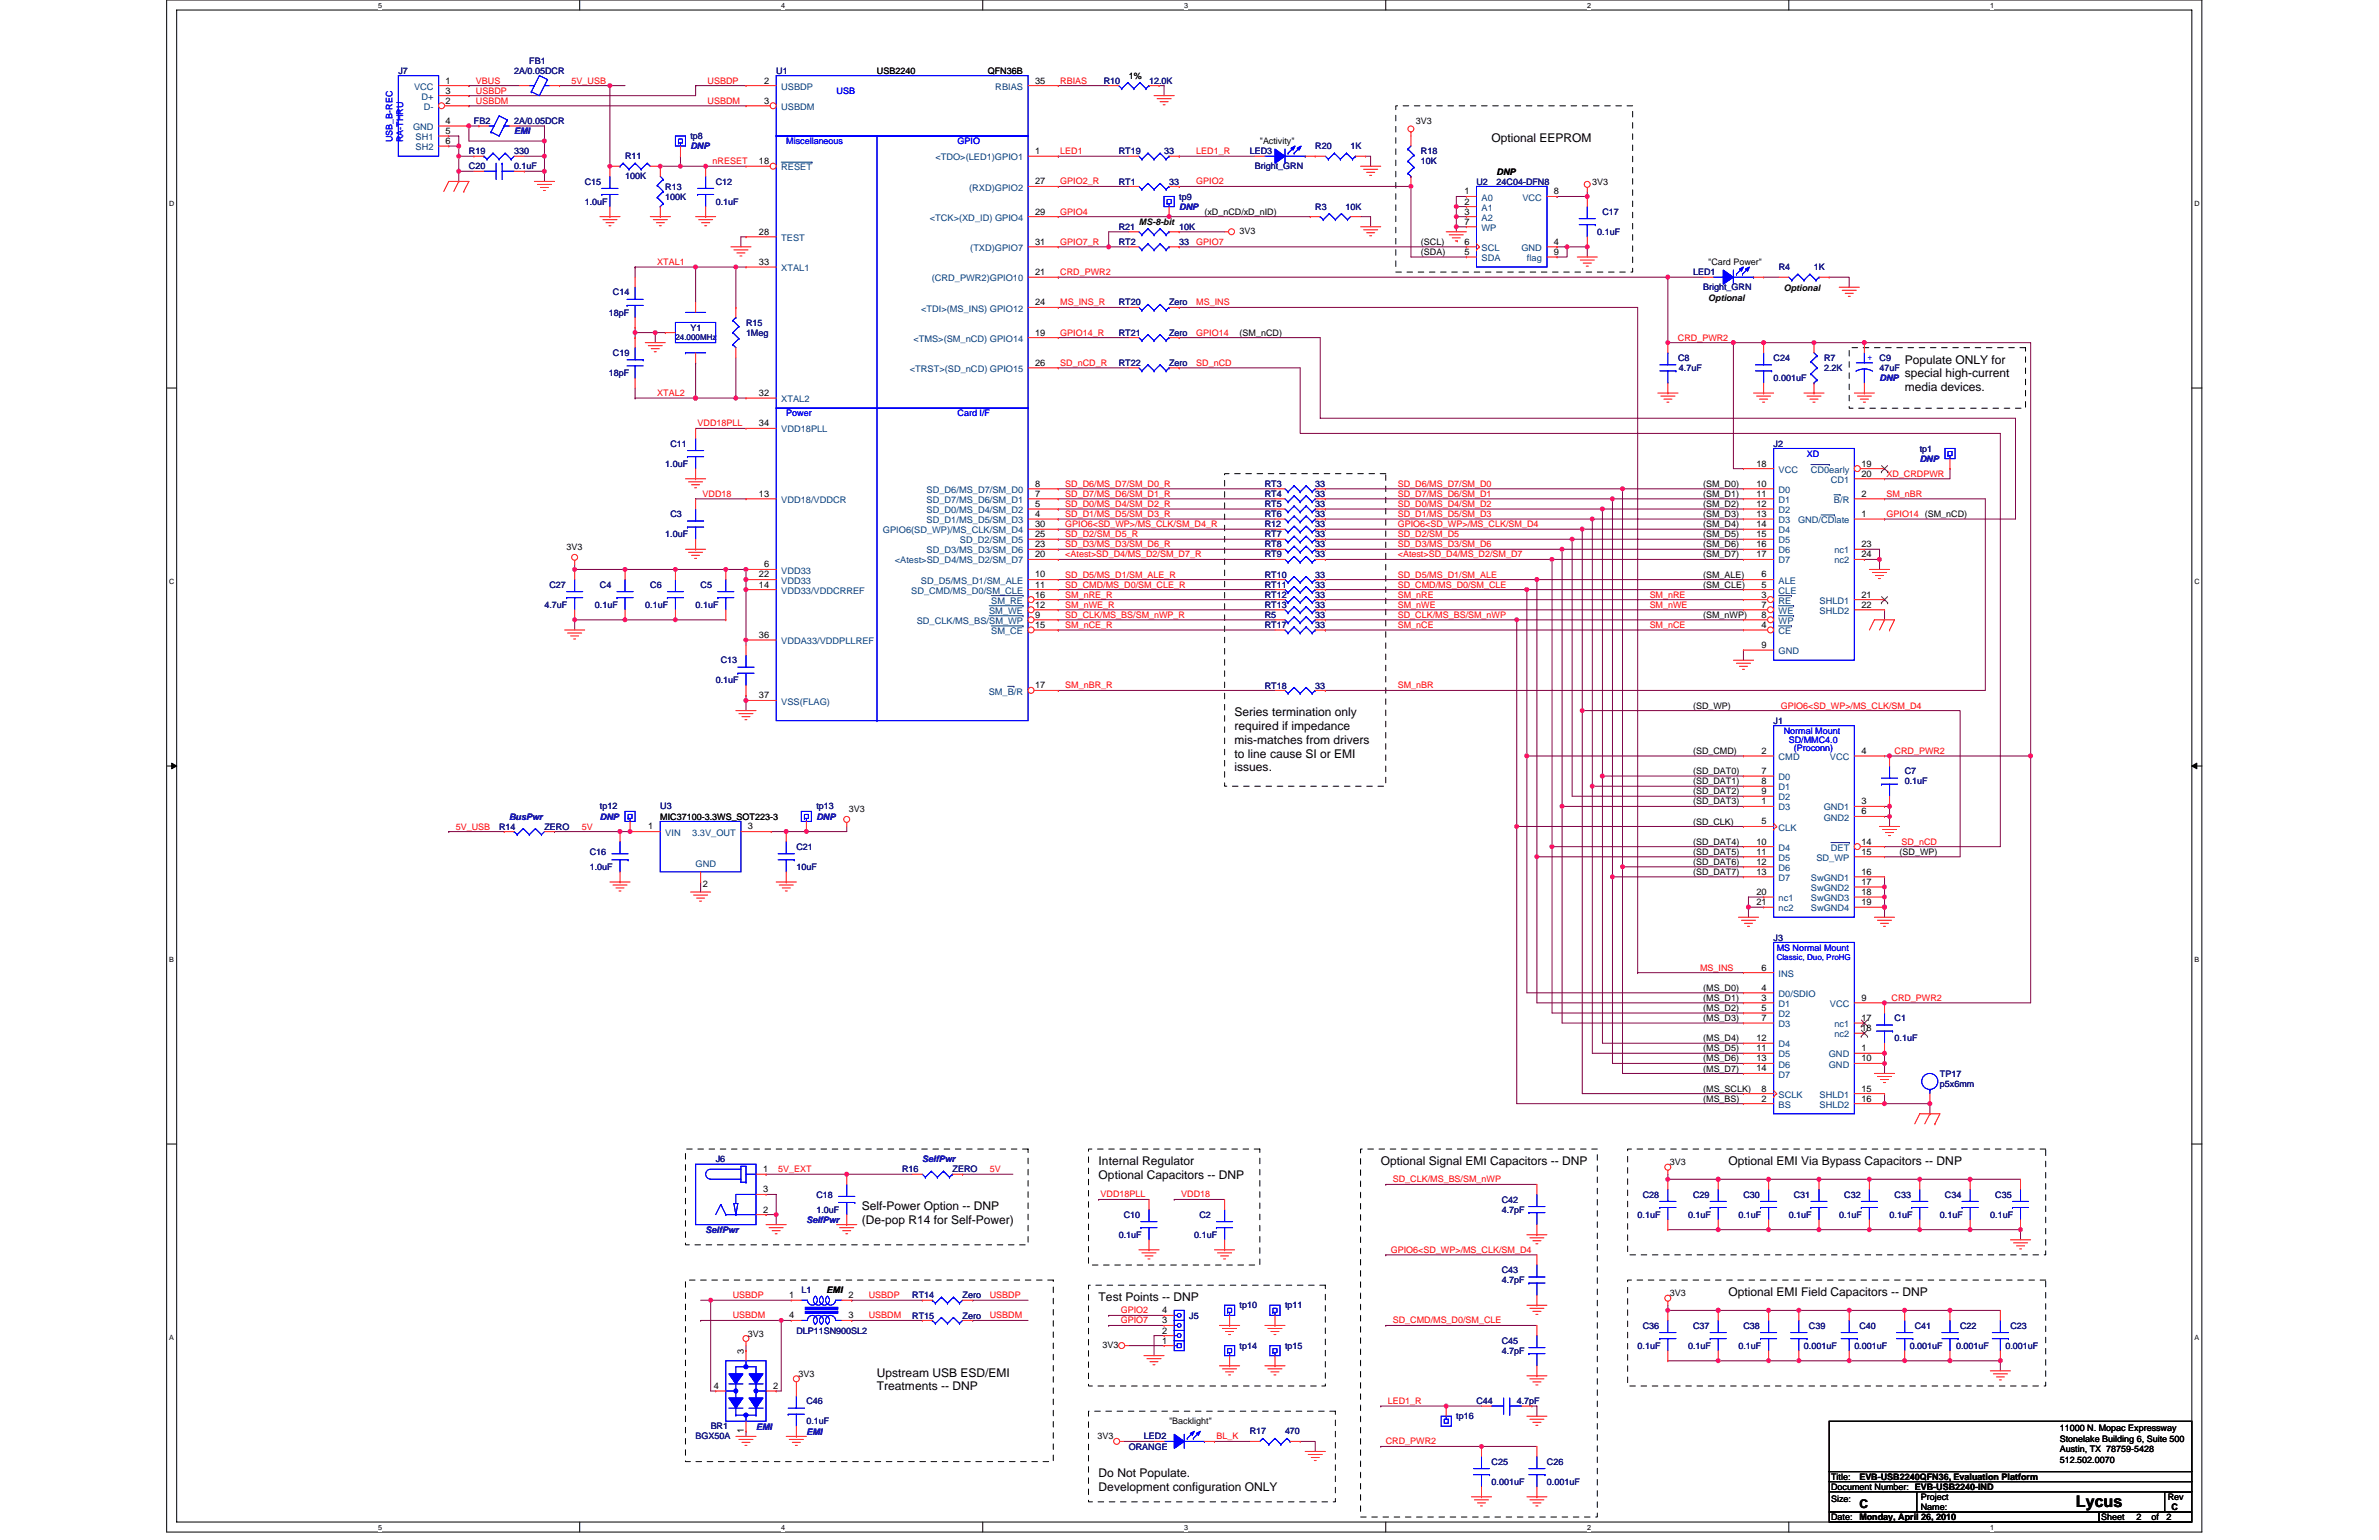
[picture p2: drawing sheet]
<svg xmlns="http://www.w3.org/2000/svg" width="432mm" height="279mm" viewBox="0 0 432 279" stroke-linecap="round" stroke-linejoin="round" font-family="sans-serif">
<defs><g id="words">
<text font-size="2.9" x="376.8" y="273.4">Lycus</text>
<g font-size="2.2">
<text x="270.7" y="25.7">Optional EEPROM</text>
<text x="345.7" y="66">Populate ONLY for</text>
<text x="345.7" y="68.5">special high-current</text>
<text x="345.7" y="71">media devices.</text>
<text x="224.1" y="130">Series termination only</text>
<text x="224.1" y="132.5">required if impedance</text>
<text x="224.1" y="135">mis-matches from drivers</text>
<text x="224.1" y="137.5">to line cause SI or EMI</text>
<text x="224.1" y="140">issues.</text>
<text x="199.4" y="211.3">Internal Regulator</text>
<text x="199.4" y="213.8">Optional Capacitors -- DNP</text>
<text x="250.6" y="211.3">Optional Signal EMI Capacitors -- DNP</text>
<text x="313.7" y="211.3">Optional EMI Via Bypass Capacitors -- DNP</text>
<text x="156.4" y="219.6">Self-Power Option -- DNP</text>
<text x="156.4" y="222.1">(De-pop R14 for Self-Power)</text>
<text x="199.4" y="236">Test Points -- DNP</text>
<text x="313.7" y="235.1">Optional EMI Field Capacitors -- DNP</text>
<text x="159.2" y="249.7">Upstream USB ESD/EMI</text>
<text x="159.2" y="252.2">Treatments -- DNP</text>
<text x="199.4" y="268">Do Not Populate.</text>
<text x="199.4" y="270.5">Development configuration ONLY</text>
<text x="337.5" y="273.6">C</text>
</g>
<g font-size="1.7" fill="#004080">
<text x="75.2" y="16.3">VCC</text>
<text x="141.8" y="16.3">USBDP</text>
<text x="180.7" y="16.3">RBIAS</text>
<text x="75" y="23.6">GND</text>
<text x="76.5" y="18.1">D+</text>
<text x="76.9" y="19.9">D-</text>
<text x="141.8" y="19.9">USBDM</text>
<text x="75.4" y="25.4">SH1</text>
<text x="75.4" y="27.2">SH2</text>
<text x="169.8" y="29.1">&lt;TDO&gt;(LED1)GPIO1</text>
<text x="141.8" y="30.9">RESET</text>
<text x="175.9" y="34.6">(RXD)GPIO2</text>
<text x="168.8" y="40">&lt;TCK&gt;(XD_ID) GPIO4</text>
<text x="268.9" y="36.4">A0</text>
<text x="268.9" y="38.2">A1</text>
<text x="268.9" y="40">A2</text>
<text x="268.9" y="41.9">WP</text>
<text x="276.3" y="36.4">VCC</text>
<text x="141.8" y="43.7">TEST</text>
<text x="176.1" y="45.5">(TXD)GPIO7</text>
<text x="268.9" y="45.5">SCL</text>
<text x="268.9" y="47.4">SDA</text>
<text x="276.1" y="45.5">GND</text>
<text x="277.2" y="47.4">flag</text>
<text x="141.8" y="49.2">XTAL1</text>
<text x="169.1" y="51">(CRD_PWR2)GPIO10</text>
<text x="167.2" y="56.5">&lt;TDI&gt;(MS_INS) GPIO12</text>
<text x="165.8" y="62">&lt;TMS&gt;(SM_nCD) GPIO14</text>
<text x="165.1" y="67.5">&lt;TRST&gt;(SD_nCD) GPIO15</text>
<text x="141.8" y="73">XTAL2</text>
<text x="141.8" y="78.5">VDD18PLL</text>
<text x="168.2" y="89.4">SD_D6/MS_D7/SM_D0</text>
<text x="322.8" y="85.8">VCC</text>
<text x="322.8" y="89.4">D0</text>
<text x="328.7" y="85.8">CD0early</text>
<text x="332.3" y="87.6">CD1</text>
<text x="141.8" y="91.2">VDD18/VDDCR</text>
<text x="168.2" y="91.2">SD_D7/MS_D6/SM_D1</text>
<text x="168.2" y="93.1">SD_D0/MS_D4/SM_D2</text>
<text x="168.2" y="94.9">SD_D1/MS_D5/SM_D3</text>
<text x="322.8" y="91.2">D1</text>
<text x="322.8" y="93.1">D2</text>
<text x="322.8" y="94.9">D3</text>
<text x="326.3" y="94.9">GND/CDlate</text>
<text x="332.9" y="91.2">B/R</text>
<text x="160.3" y="96.8">GPIO6(SD_WP)/MS_CLK/SM_D4</text>
<text x="168.2" y="100.4">SD_D3/MS_D3/SM_D6</text>
<text x="174.2" y="98.6">SD_D2/SM_D5</text>
<text x="322.8" y="96.8">D4</text>
<text x="322.8" y="98.6">D5</text>
<text x="322.8" y="100.4">D6</text>
<text x="333" y="100.4">nc1</text>
<text x="141.8" y="104.1">VDD33</text>
<text x="141.8" y="105.9">VDD33</text>
<text x="141.8" y="107.7">VDD33/VDDCRREF</text>
<text x="162.4" y="102.2">&lt;Atest&gt;SD_D4/MS_D2/SM_D7</text>
<text x="165.4" y="107.7">SD_CMD/MS_D0/SM_CLE</text>
<text x="167.2" y="105.9">SD_D5/MS_D1/SM_ALE</text>
<text x="322.8" y="102.2">D7</text>
<text x="322.8" y="105.9">ALE</text>
<text x="322.8" y="107.7">CLE</text>
<text x="333" y="102.2">nc2</text>
<text x="166.4" y="113.2">SD_CLK/MS_BS/SM_WP</text>
<text x="179.5" y="111.4">SM_WE</text>
<text x="179.9" y="109.5">SM_RE</text>
<text x="322.8" y="109.5">RE</text>
<text x="322.8" y="111.4">WE</text>
<text x="322.8" y="113.2">WP</text>
<text x="330.3" y="111.4">SHLD2</text>
<text x="330.3" y="109.5">SHLD1</text>
<text x="141.8" y="116.9">VDDA33/VDDPLLREF</text>
<text x="179.9" y="115">SM_CE</text>
<text x="322.8" y="115">CE</text>
<text x="322.8" y="118.7">GND</text>
<text x="141.8" y="127.8">VSS(FLAG)</text>
<text x="179.5" y="126">SM_B/R</text>
<text x="322.8" y="137.9">CMD</text>
<text x="332.1" y="137.9">VCC</text>
<text x="322.8" y="141.5">D0</text>
<text x="322.8" y="143.4">D1</text>
<text x="322.8" y="145.2">D2</text>
<text x="322.8" y="147">D3</text>
<text x="331" y="147">GND1</text>
<text x="331" y="148.9">GND2</text>
<text x="120.8" y="151.6">VIN</text>
<text x="125.6" y="151.6">3.3V_OUT</text>
<text x="322.8" y="150.7">CLK</text>
<text x="322.8" y="154.3">D4</text>
<text x="332.3" y="154.3">DET</text>
<text x="126.2" y="157.2">GND</text>
<text x="322.8" y="158">D6</text>
<text x="322.8" y="159.8">D7</text>
<text x="322.8" y="156.2">D5</text>
<text x="328.7" y="159.8">SwGND1</text>
<text x="328.7" y="161.7">SwGND2</text>
<text x="329.7" y="156.2">SD_WP</text>
<text x="322.8" y="163.5">nc1</text>
<text x="322.8" y="165.3">nc2</text>
<text x="328.7" y="163.5">SwGND3</text>
<text x="328.7" y="165.3">SwGND4</text>
<text x="322.8" y="177.2">INS</text>
<text x="322.8" y="180.9">D0/SDIO</text>
<text x="322.8" y="182.7">D1</text>
<text x="322.8" y="184.5">D2</text>
<text x="332.1" y="182.7">VCC</text>
<text x="322.8" y="186.4">D3</text>
<text x="322.8" y="190">D4</text>
<text x="322.8" y="191.8">D5</text>
<text x="331.9" y="191.8">GND</text>
<text x="333" y="186.4">nc1</text>
<text x="333" y="188.2">nc2</text>
<text x="322.8" y="193.7">D6</text>
<text x="322.8" y="195.5">D7</text>
<text x="331.9" y="193.7">GND</text>
<text x="322.8" y="199.2">SCLK</text>
<text x="322.8" y="201">BS</text>
<text x="330.3" y="201">SHLD2</text>
<text x="330.3" y="199.2">SHLD1</text>
</g>
<g font-size="1.7">
<text x="80.9" y="17">3</text>
<text x="80.9" y="15.2">1</text>
<text x="138.7" y="15.2">2</text>
<text x="187.9" y="15.2">35</text>
<text x="80.9" y="22.5">4</text>
<text x="80.9" y="18.8">2</text>
<text x="138.7" y="18.8">3</text>
<text x="80.9" y="24.3">5</text>
<text x="80.9" y="26.1">6</text>
<text x="137.8" y="29.8">18</text>
<text x="187.9" y="28">1</text>
<text x="187.9" y="33.4">27</text>
<text x="265.8" y="35.3">1</text>
<text x="282" y="35.3">8</text>
<text x="187.9" y="38.9">29</text>
<text x="265.8" y="37.1">2</text>
<text x="265.8" y="38.9">3</text>
<text x="265.8" y="40.8">7</text>
<text x="137.8" y="42.6">28</text>
<text x="187.9" y="44.4">31</text>
<text x="265.8" y="44.4">6</text>
<text x="265.8" y="46.2">5</text>
<text x="282" y="46.2">9</text>
<text x="282" y="44.4">4</text>
<text x="137.8" y="48.1">33</text>
<text x="187.9" y="49.9">21</text>
<text x="187.9" y="55.4">24</text>
<text x="187.9" y="60.9">19</text>
<text x="137.8" y="71.8">32</text>
<text x="187.9" y="66.4">26</text>
<text x="137.8" y="77.3">34</text>
<text x="187.9" y="88.3">8</text>
<text x="318.8" y="84.6">18</text>
<text x="318.8" y="88.3">10</text>
<text x="337.8" y="86.5">20</text>
<text x="337.8" y="84.6">19</text>
<text x="137.8" y="90.1">13</text>
<text x="187.9" y="90.1">7</text>
<text x="187.9" y="92">5</text>
<text x="187.9" y="93.8">4</text>
<text x="187.9" y="95.6">30</text>
<text x="318.8" y="90.1">11</text>
<text x="318.8" y="92">12</text>
<text x="318.8" y="93.8">13</text>
<text x="318.8" y="95.6">14</text>
<text x="337.8" y="93.8">1</text>
<text x="337.8" y="90.1">2</text>
<text x="187.9" y="101.1">20</text>
<text x="187.9" y="99.3">23</text>
<text x="187.9" y="97.5">25</text>
<text x="318.8" y="97.5">15</text>
<text x="318.8" y="99.3">16</text>
<text x="318.8" y="101.1">17</text>
<text x="337.8" y="99.3">23</text>
<text x="337.8" y="101.1">24</text>
<text x="137.8" y="104.8">22</text>
<text x="137.8" y="106.6">14</text>
<text x="138.7" y="102.9">6</text>
<text x="187.9" y="106.6">11</text>
<text x="187.9" y="104.8">10</text>
<text x="319.7" y="104.8">6</text>
<text x="319.7" y="106.6">5</text>
<text x="187.9" y="108.4">16</text>
<text x="187.9" y="110.3">12</text>
<text x="187.9" y="112.1">9</text>
<text x="187.9" y="113.9">15</text>
<text x="319.7" y="108.4">3</text>
<text x="319.7" y="110.3">7</text>
<text x="319.7" y="112.1">8</text>
<text x="319.7" y="113.9">4</text>
<text x="337.8" y="110.3">22</text>
<text x="337.8" y="108.4">21</text>
<text x="137.8" y="115.7">36</text>
<text x="319.7" y="117.6">9</text>
<text x="187.9" y="124.9">17</text>
<text x="137.8" y="126.7">37</text>
<text x="319.7" y="136.8">2</text>
<text x="337.8" y="136.8">4</text>
<text x="319.7" y="140.4">7</text>
<text x="319.7" y="142.3">8</text>
<text x="319.7" y="144.1">9</text>
<text x="319.7" y="145.9">1</text>
<text x="319.7" y="149.6">5</text>
<text x="337.8" y="145.9">3</text>
<text x="337.8" y="147.7">6</text>
<text x="117.6" y="150.5">1</text>
<text x="135.7" y="150.5">3</text>
<text x="318.8" y="153.2">10</text>
<text x="318.8" y="155.1">11</text>
<text x="337.8" y="155.1">15</text>
<text x="337.8" y="153.2">14</text>
<text x="127.6" y="160.9">2</text>
<text x="318.8" y="156.9">12</text>
<text x="318.8" y="158.7">13</text>
<text x="337.8" y="158.7">16</text>
<text x="337.8" y="160.5">17</text>
<text x="318.8" y="162.4">20</text>
<text x="318.8" y="164.2">21</text>
<text x="337.8" y="162.4">18</text>
<text x="337.8" y="164.2">19</text>
<text x="319.7" y="179.7">4</text>
<text x="319.7" y="176.1">6</text>
<text x="319.7" y="181.6">3</text>
<text x="319.7" y="183.4">5</text>
<text x="319.7" y="185.2">7</text>
<text x="337.8" y="185.2">17</text>
<text x="337.8" y="181.6">9</text>
<text x="318.8" y="188.9">12</text>
<text x="318.8" y="190.7">11</text>
<text x="337.8" y="187.1">18</text>
<text x="337.8" y="190.7">1</text>
<text x="318.8" y="192.6">13</text>
<text x="318.8" y="194.4">14</text>
<text x="337.8" y="192.6">10</text>
<text x="319.7" y="198">8</text>
<text x="319.7" y="199.9">2</text>
<text x="337.8" y="199.9">16</text>
<text x="337.8" y="198">15</text>
<text x="138.5" y="212.7">1</text>
<text x="138.5" y="220">2</text>
<text x="138.5" y="216.3">3</text>
<text x="143.3" y="235.5">1</text>
<text x="143.3" y="239.2">4</text>
<text x="154" y="235.5">2</text>
<text x="154" y="239.2">3</text>
<text x="210.9" y="238.3">4</text>
<text x="135" y="245.6" transform="rotate(-90 135 245.6)">3</text>
<text x="210.9" y="243.8">1</text>
<text x="210.9" y="241.9">2</text>
<text x="210.9" y="240.1">3</text>
<text x="129.5" y="252">4</text>
<text x="140.3" y="252">2</text>
<text x="135" y="260.1" transform="rotate(-90 135 260.1)">1</text>
</g>
<g font-size="1.6" fill="#000080">
<text x="96.1" y="11.5">FB1</text>
<text x="72.3" y="13.4">J7</text>
<text x="93.3" y="13.4">2A/0.05DCR</text>
<text x="140.9" y="13.4">U1</text>
<text x="200.3" y="15.2">R10</text>
<text x="208.6" y="15.2">12.0K</text>
<text x="86" y="22.5">FB2</text>
<text x="93.3" y="22.5">2A/0.05DCR</text>
<text x="85.1" y="28">R19</text>
<text x="93.3" y="28">330</text>
<text x="113.5" y="28.9">R11</text>
<text x="125.3" y="25.3">tp8</text>
<text x="203.1" y="28">RT19</text>
<text x="211.3" y="28">33</text>
<text x="226.8" y="28">LED3</text>
<text x="238.7" y="27.1">R20</text>
<text x="245.1" y="27.1">1K</text>
<text x="257.9" y="28">R18</text>
<text x="257.9" y="29.8">10K</text>
<text x="85.1" y="30.7">C20</text>
<text x="93.3" y="30.7">0.1uF</text>
<text x="106.1" y="33.5">C15</text>
<text x="113.5" y="32.6">100K</text>
<text x="120.8" y="34.4">R13</text>
<text x="129.9" y="33.5">C12</text>
<text x="203.1" y="33.5">RT1</text>
<text x="212.2" y="33.5">33</text>
<text x="227.8" y="30.7">Bright_GRN</text>
<text x="268" y="33.5">U2</text>
<text x="271.6" y="33.5">24C04-DFN8</text>
<text x="106.1" y="37.1">1.0uF</text>
<text x="120.8" y="36.2">100K</text>
<text x="129.9" y="37.1">0.1uF</text>
<text x="203.1" y="41.7">R21</text>
<text x="214" y="41.7">10K</text>
<text x="214" y="36.2">tp9</text>
<text x="238.7" y="38.1">R3</text>
<text x="244.2" y="38.1">10K</text>
<text x="290.9" y="39">C17</text>
<text x="203.1" y="44.4">RT2</text>
<text x="214" y="44.4">33</text>
<text x="289.9" y="42.6">0.1uF</text>
<text x="111.3" y="53.6">C14</text>
<text x="307.3" y="49.9">LED1</text>
<text x="309.1" y="52.7">Bright_GRN</text>
<text x="322.9" y="49">R4</text>
<text x="329.2" y="49">1K</text>
<text x="110.5" y="57.3">18pF</text>
<text x="125.3" y="60">Y1</text>
<text x="135.4" y="59.1">R15</text>
<text x="203.1" y="55.4">RT20</text>
<text x="212.2" y="55.4">Zero</text>
<text x="111.3" y="64.6">C19</text>
<text x="135.4" y="60.9">1Meg</text>
<text x="203.1" y="60.9">RT21</text>
<text x="212.2" y="60.9">Zero</text>
<text x="304.6" y="65.5">C8</text>
<text x="321.9" y="65.5">C24</text>
<text x="331.1" y="65.5">R7</text>
<text x="341.1" y="65.5">C9</text>
<text x="110.5" y="68.2">18pF</text>
<text x="203.1" y="66.4">RT22</text>
<text x="212.2" y="66.4">Zero</text>
<text x="304.7" y="67.3">4.7uF</text>
<text x="321.9" y="69.1">0.001uF</text>
<text x="331.1" y="67.3">2.2K</text>
<text x="341.1" y="67.3">47uF</text>
<text x="121.7" y="81">C11</text>
<text x="321.9" y="81">J2</text>
<text x="348.4" y="81.9">tp1</text>
<text x="120.8" y="84.7">1.0uF</text>
<text x="229.6" y="88.3">RT3</text>
<text x="238.7" y="88.3">33</text>
<text x="121.7" y="93.8">C3</text>
<text x="229.6" y="93.8">RT6</text>
<text x="229.6" y="95.7">R12</text>
<text x="229.6" y="92">RT5</text>
<text x="229.6" y="90.2">RT4</text>
<text x="238.7" y="95.7">33</text>
<text x="238.7" y="93.8">33</text>
<text x="238.7" y="92">33</text>
<text x="238.7" y="90.2">33</text>
<text x="120.8" y="97.5">1.0uF</text>
<text x="229.6" y="99.3">RT8</text>
<text x="229.6" y="101.1">RT9</text>
<text x="229.6" y="97.5">RT7</text>
<text x="238.7" y="99.3">33</text>
<text x="238.7" y="101.1">33</text>
<text x="238.7" y="97.5">33</text>
<text x="99.7" y="106.6">C27</text>
<text x="108.9" y="106.6">C4</text>
<text x="118" y="106.6">C6</text>
<text x="127.2" y="106.6">C5</text>
<text x="229.6" y="104.8">RT10</text>
<text x="229.6" y="106.6">RT11</text>
<text x="238.7" y="104.8">33</text>
<text x="238.7" y="106.6">33</text>
<text x="98.8" y="110.3">4.7uF</text>
<text x="108" y="110.3">0.1uF</text>
<text x="117.1" y="110.3">0.1uF</text>
<text x="126.3" y="110.3">0.1uF</text>
<text x="229.6" y="113.9">RT17</text>
<text x="229.6" y="108.5">RT12</text>
<text x="229.6" y="112.1">R5</text>
<text x="229.6" y="110.3">RT13</text>
<text x="238.7" y="113.9">33</text>
<text x="238.7" y="108.5">33</text>
<text x="238.7" y="112.1">33</text>
<text x="238.7" y="110.3">33</text>
<text x="129.9" y="124">0.1uF</text>
<text x="130.8" y="120.4">C13</text>
<text x="229.6" y="124.9">RT18</text>
<text x="238.7" y="124.9">33</text>
<text x="321.9" y="131.3">J1</text>
<text x="345.7" y="140.5">C7</text>
<text x="345.7" y="142.3">0.1uF</text>
<text x="108.9" y="146.9">tp12</text>
<text x="119.8" y="146.9">U3</text>
<text x="148.2" y="146.9">tp13</text>
<text x="90.6" y="150.5">R14</text>
<text x="98.8" y="150.5">ZERO</text>
<text x="107" y="155.1">C16</text>
<text x="144.5" y="154.2">C21</text>
<text x="107" y="157.8">1.0uF</text>
<text x="144.5" y="157.8">10uF</text>
<text x="321.9" y="170.6">J3</text>
<text x="343.9" y="185.3">C1</text>
<text x="343.9" y="188.9">0.1uF</text>
<text x="352.1" y="195.3">TP17</text>
<text x="352.1" y="197.1">p5x6mm</text>
<text x="129.9" y="210.9">J6</text>
<text x="163.7" y="212.7">R16</text>
<text x="172.9" y="212.7">ZERO</text>
<text x="148.2" y="217.3">C18</text>
<text x="148.2" y="220">1.0uF</text>
<text x="204" y="220.9">C10</text>
<text x="217.7" y="220.9">C2</text>
<text x="272.6" y="218.2">C42</text>
<text x="272.6" y="220">4.7pF</text>
<text x="297.2" y="220.9">0.1uF</text>
<text x="298.2" y="217.3">C28</text>
<text x="306.4" y="220.9">0.1uF</text>
<text x="307.3" y="217.3">C29</text>
<text x="315.5" y="220.9">0.1uF</text>
<text x="316.4" y="217.3">C30</text>
<text x="324.7" y="220.9">0.1uF</text>
<text x="325.6" y="217.3">C31</text>
<text x="333.8" y="220.9">0.1uF</text>
<text x="334.7" y="217.3">C32</text>
<text x="343" y="220.9">0.1uF</text>
<text x="343.9" y="217.3">C33</text>
<text x="352.1" y="220.9">0.1uF</text>
<text x="353" y="217.3">C34</text>
<text x="361.3" y="220.9">0.1uF</text>
<text x="362.2" y="217.3">C35</text>
<text x="203.1" y="224.6">0.1uF</text>
<text x="216.8" y="224.6">0.1uF</text>
<text x="272.6" y="231">C43</text>
<text x="272.6" y="232.8">4.7pF</text>
<text x="145.5" y="234.7">L1</text>
<text x="165.6" y="239.2">RT15</text>
<text x="165.6" y="235.6">RT14</text>
<text x="174.7" y="239.2">Zero</text>
<text x="174.7" y="235.6">Zero</text>
<text x="215.9" y="239.2">J5</text>
<text x="225" y="237.4">tp10</text>
<text x="233.2" y="237.4">tp11</text>
<text x="144.5" y="242">DLP11SN900SL2</text>
<text x="225" y="244.7">tp14</text>
<text x="233.2" y="244.7">tp15</text>
<text x="272.6" y="243.8">C45</text>
<text x="272.6" y="245.6">4.7pF</text>
<text x="297.2" y="244.7">0.1uF</text>
<text x="298.2" y="241">C36</text>
<text x="306.4" y="244.7">0.1uF</text>
<text x="307.3" y="241">C37</text>
<text x="315.5" y="244.7">0.1uF</text>
<text x="316.4" y="241">C38</text>
<text x="327.4" y="244.7">0.001uF</text>
<text x="328.3" y="241">C39</text>
<text x="336.6" y="244.7">0.001uF</text>
<text x="337.5" y="241">C40</text>
<text x="346.6" y="244.7">0.001uF</text>
<text x="347.5" y="241">C41</text>
<text x="355" y="244.7">0.001uF</text>
<text x="355.8" y="241">C22</text>
<text x="364" y="244.7">0.001uF</text>
<text x="364.9" y="241">C23</text>
<text x="146.4" y="254.8">C46</text>
<text x="264.3" y="257.5">tp16</text>
<text x="268" y="254.8">C44</text>
<text x="275.3" y="254.8">4.7pF</text>
<text x="126.3" y="261.2">BGX50A</text>
<text x="129" y="259.3">BR1</text>
<text x="146.4" y="258.4">0.1uF</text>
<text x="204.9" y="263">ORANGE</text>
<text x="207.6" y="261.2">LED2</text>
<text x="226.8" y="260.2">R17</text>
<text x="233.2" y="260.2">470</text>
<text x="270.7" y="265.7">C25</text>
<text x="270.7" y="269.4">0.001uF</text>
<text x="280.8" y="265.7">C26</text>
<text x="280.8" y="269.4">0.001uF</text>
</g>
<g font-size="1.6" fill="#f00">
<text x="86.4" y="15.2">VBUS</text>
<text x="86.4" y="17">USBDP</text>
<text x="103.8" y="15.2">5V_USB</text>
<text x="128.4" y="15.2">USBDP</text>
<text x="192.4" y="15.2">RBIAS</text>
<text x="86.4" y="18.8">USBDM</text>
<text x="128.4" y="18.8">USBDM</text>
<text x="129.3" y="29.8">nRESET</text>
<text x="192.4" y="28">LED1</text>
<text x="217.1" y="28">LED1_R</text>
<text x="192.4" y="33.5">GPIO2_R</text>
<text x="217.1" y="33.5">GPIO2</text>
<text x="192.4" y="38.9">GPIO4</text>
<text x="192.4" y="44.4">GPIO7_R</text>
<text x="217.1" y="44.4">GPIO7</text>
<text x="119.3" y="48.1">XTAL1</text>
<text x="192.4" y="49.9">CRD_PWR2</text>
<text x="192.4" y="55.4">MS_INS_R</text>
<text x="217.1" y="55.4">MS_INS</text>
<text x="192.4" y="60.9">GPIO14_R</text>
<text x="217.1" y="60.9">GPIO14</text>
<text x="304.5" y="61.8">CRD_PWR2</text>
<text x="119.3" y="71.9">XTAL2</text>
<text x="192.4" y="66.4">SD_nCD_R</text>
<text x="217.1" y="66.4">SD_nCD</text>
<text x="126.6" y="77.4">VDD18PLL</text>
<text x="193.4" y="88.3">SD_D6/MS_D7/SM_D0_R</text>
<text x="253.7" y="88.3">SD_D6/MS_D7/SM_D0</text>
<text x="342.4" y="86.5">XD_CRDPWR</text>
<text x="127.5" y="90.1">VDD18</text>
<text x="193.4" y="95.7">GPIO6&lt;SD_WP&gt;/MS_CLK/SM_D4_R</text>
<text x="193.4" y="92">SD_D0/MS_D4/SM_D2_R</text>
<text x="193.4" y="93.8">SD_D1/MS_D5/SM_D3_R</text>
<text x="193.4" y="90.1">SD_D7/MS_D6/SM_D1_R</text>
<text x="253.7" y="95.7">GPIO6&lt;SD_WP&gt;/MS_CLK/SM_D4</text>
<text x="253.7" y="90.1">SD_D7/MS_D6/SM_D1</text>
<text x="253.7" y="92">SD_D0/MS_D4/SM_D2</text>
<text x="253.7" y="93.8">SD_D1/MS_D5/SM_D3</text>
<text x="342.4" y="90.1">SM_nBR</text>
<text x="342.4" y="93.8">GPIO14 (SM_nCD)</text>
<text x="193.4" y="101.1">&lt;Atest&gt;SD_D4/MS_D2/SM_D7_R</text>
<text x="193.4" y="97.5">SD_D2/SM_D5_R</text>
<text x="193.4" y="99.3">SD_D3/MS_D3/SM_D6_R</text>
<text x="253.7" y="97.5">SD_D2/SM_D5</text>
<text x="253.7" y="99.3">SD_D3/MS_D3/SM_D6</text>
<text x="253.7" y="101.1">&lt;Atest&gt;SD_D4/MS_D2/SM_D7</text>
<text x="193.4" y="106.6">SD_CMD/MS_D0/SM_CLE_R</text>
<text x="193.4" y="104.8">SD_D5/MS_D1/SM_ALE_R</text>
<text x="253.7" y="106.6">SD_CMD/MS_D0/SM_CLE</text>
<text x="253.7" y="104.8">SD_D5/MS_D1/SM_ALE</text>
<text x="193.4" y="112.1">SD_CLK/MS_BS/SM_nWP_R</text>
<text x="193.4" y="108.4">SM_nRE_R</text>
<text x="193.4" y="110.3">SM_nWE_R</text>
<text x="193.4" y="113.9">SM_nCE_R</text>
<text x="253.7" y="110.3">SM_nWE</text>
<text x="253.7" y="108.4">SM_nRE</text>
<text x="253.7" y="113.9">SM_nCE</text>
<text x="253.7" y="112.1">SD_CLK/MS_BS/SM_nWP</text>
<text x="299.4" y="110.3">SM_nWE</text>
<text x="299.4" y="108.4">SM_nRE</text>
<text x="299.4" y="113.9">SM_nCE</text>
<text x="193.4" y="124.9">SM_nBR_R</text>
<text x="253.7" y="124.9">SM_nBR</text>
<text x="323.2" y="128.6">GPIO6&lt;SD_WP&gt;/MS_CLK/SM_D4</text>
<text x="343.9" y="136.8">CRD_PWR2</text>
<text x="82.7" y="150.5">5V_USB</text>
<text x="105.6" y="150.5">5V</text>
<text x="345.1" y="153.2">SD_nCD</text>
<text x="308.6" y="176.1">MS_INS</text>
<text x="343.3" y="181.6">CRD_PWR2</text>
<text x="141.2" y="212.7">5V_EXT</text>
<text x="179.6" y="212.7">5V</text>
<text x="252.8" y="214.5">SD_CLK/MS_BS/SM_nWP</text>
<text x="199.8" y="217.3">VDD18PLL</text>
<text x="214.4" y="217.3">VDD18</text>
<text x="252.4" y="227.3">GPIO6&lt;SD_WP&gt;/MS_CLK/SM_D4</text>
<text x="133" y="235.5">USBDP</text>
<text x="133" y="239.2">USBDM</text>
<text x="157.7" y="235.5">USBDP</text>
<text x="157.7" y="239.2">USBDM</text>
<text x="179.6" y="239.2">USBDM</text>
<text x="179.6" y="235.5">USBDP</text>
<text x="203.4" y="238.3">GPIO2</text>
<text x="203.4" y="240.1">GPIO7</text>
<text x="252.8" y="240.1">SD_CMD/MS_D0/SM_CLE</text>
<text x="251.9" y="254.7">LED1_R</text>
<text x="220.8" y="261.2">BL_K</text>
<text x="251.5" y="262.1">CRD_PWR2</text>
</g>
<g font-size="1.6" fill="#00f">
<text x="151.8" y="17">USB</text>
<text x="71.2" y="25.8" transform="rotate(-90 71.2 25.8)">USB_B-REC</text>
<text x="73.2" y="25.8" transform="rotate(-90 73.2 25.8)">RA-THRU</text>
<text x="142.7" y="26.2">Miscellaneous</text>
<text x="173.8" y="26.2">GPIO</text>
<text x="338.9" y="65.3">+</text>
<text x="142.7" y="75.5">Power</text>
<text x="173.8" y="75.5">Card I/F</text>
<text x="328" y="82.8">XD</text>
<text x="323.8" y="133.1">Normal Mount</text>
<text x="324.7" y="134.8">SD/MMC4.0</text>
<text x="325.6" y="136.2">(Proconn)</text>
<text x="322.5" y="172.5">MS Normal Mount</text>
</g>
<g font-size="1.6">
<text x="159.2" y="13.4">USB2240</text>
<text x="179.3" y="13.4">QFN36B</text>
<text x="204.9" y="14.3">1%</text>
<text x="257" y="22.5">3V3</text>
<text x="228.7" y="26.2">&quot;Activity&quot;</text>
<text x="271.6" y="31.7">DNP</text>
<text x="289" y="33.5">3V3</text>
<text x="206.7" y="40.8">MS-8-bit</text>
<text x="218.6" y="39">(xD_nCD/xD_nID)</text>
<text x="225" y="42.4">3V3</text>
<text x="257.9" y="44.4">(SCL)</text>
<text x="257.9" y="46.3">(SDA)</text>
<text x="310" y="48.1">&quot;Card Power&quot;</text>
<text x="323.8" y="52.7">Optional</text>
<text x="310" y="54.5">Optional</text>
<text x="225" y="60.9">(SM_nCD)</text>
<text x="309.1" y="88.3">(SM_D0)</text>
<text x="309.1" y="90.2">(SM_D1)</text>
<text x="309.1" y="92">(SM_D2)</text>
<text x="309.1" y="93.8">(SM_D3)</text>
<text x="309.1" y="95.7">(SM_D4)</text>
<text x="102.8" y="99.9">3V3</text>
<text x="309.1" y="97.5">(SM_D5)</text>
<text x="309.1" y="99.3">(SM_D6)</text>
<text x="309.1" y="101.1">(SM_D7)</text>
<text x="309.1" y="104.8">(SM_ALE)</text>
<text x="309.1" y="106.6">(SM_CLE)</text>
<text x="309.1" y="112.1">(SM_nWP)</text>
<text x="307.3" y="128.6">(SD_WP)</text>
<text x="307.3" y="136.8">(SD_CMD)</text>
<text x="307.3" y="140.5">(SD_DAT0)</text>
<text x="307.3" y="142.3">(SD_DAT1)</text>
<text x="119.8" y="148.7">MIC37100-3.3WS_SOT223-3</text>
<text x="154.1" y="147.4">3V3</text>
<text x="307.3" y="149.6">(SD_CLK)</text>
<text x="307.3" y="144.1">(SD_DAT2)</text>
<text x="307.3" y="145.9">(SD_DAT3)</text>
<text x="307.3" y="153.3">(SD_DAT4)</text>
<text x="307.3" y="155.1">(SD_DAT5)</text>
<text x="344.8" y="155.1">(SD_WP)</text>
<text x="307.3" y="156.9">(SD_DAT6)</text>
<text x="307.3" y="158.8">(SD_DAT7)</text>
<text x="309.1" y="179.8">(MS_D0)</text>
<text x="309.1" y="183.4">(MS_D2)</text>
<text x="309.1" y="185.3">(MS_D3)</text>
<text x="309.1" y="181.6">(MS_D1)</text>
<text x="309.1" y="190.8">(MS_D5)</text>
<text x="309.1" y="188.9">(MS_D4)</text>
<text x="309.1" y="194.4">(MS_D7)</text>
<text x="309.1" y="192.6">(MS_D6)</text>
<text x="309.1" y="198.1">(MS_SCLK)</text>
<text x="309.1" y="199.9">(MS_BS)</text>
<text x="303.1" y="211.4">3V3</text>
<text x="150" y="234.7">EMI</text>
<text x="303.1" y="235.2">3V3</text>
<text x="135.8" y="242.5">3V3</text>
<text x="200.1" y="244.5">3V3</text>
<text x="144.9" y="249.8">3V3</text>
<text x="199.2" y="261">3V3</text>
<text x="212.2" y="258.4">&quot;Backlight&quot;</text>
<text x="373.9" y="259.7">11000 N. Mopac Expressway</text>
<text x="373.9" y="261.6">Stonelake Building 6, Suite 500</text>
<text x="373.9" y="263.5">Austin, TX 78759-5428</text>
<text x="332.4" y="268.5">Title:</text>
<text x="337.5" y="268.5">EVB-USB2240QFN36, Evaluation Platform</text>
<text x="373.9" y="265.4">512.502.0070</text>
<text x="332.4" y="272.5">Size:</text>
<text x="332.4" y="270.3">Document Number: EVB-USB2240-IND</text>
<text x="332.4" y="275.8">Date:</text>
<text x="337.5" y="275.8">Monday, April 26, 2010</text>
<text x="348.6" y="272.1">Project</text>
<text x="348.6" y="274">Name:</text>
<text x="381.4" y="275.8">Sheet</text>
<text x="387.8" y="275.8">2</text>
<text x="390.5" y="275.8">of</text>
<text x="393.3" y="275.8">2</text>
<text x="393.4" y="272.1">Rev</text>
<text x="394.2" y="274">C</text>
</g>
<g font-size="1.6" fill="#0000a0">
<text x="93.3" y="24.4">EMI</text>
<text x="125.3" y="27.1">DNP</text>
<text x="214" y="38.1">DNP</text>
<text x="341.1" y="69.2">DNP</text>
<text x="348.4" y="83.8">DNP</text>
<text x="92.4" y="148.7">BusPwr</text>
<text x="108.9" y="148.7">DNP</text>
<text x="148.2" y="148.7">DNP</text>
<text x="167.4" y="210.9">SelfPwr</text>
<text x="146.4" y="221.9">SelfPwr</text>
<text x="128.1" y="223.7">SelfPwr</text>
<text x="137.2" y="259.4">EMI</text>
<text x="146.4" y="260.3">EMI</text>
</g>
<text font-size="1.5" fill="#000080" x="122.6" y="61.7">24.000MHz</text>
<text font-size="1.5" fill="#00f" x="322.5" y="174.1">Classic, Duo, ProHG</text>
<g font-size="1.3">
<text x="68.6" y="1.4">5</text>
<text x="141.8" y="1.4">4</text>
<text x="214.9" y="1.4">3</text>
<text x="288.1" y="1.4">2</text>
<text x="361.3" y="1.4">1</text>
<text x="30.7" y="37.3">D</text>
<text x="398.3" y="37.3">D</text>
<text x="30.7" y="105.9">C</text>
<text x="398.3" y="105.9">C</text>
<text x="30.7" y="174.5">B</text>
<text x="398.3" y="174.5">B</text>
<text x="30.7" y="243">A</text>
<text x="398.3" y="243">A</text>
<text x="68.6" y="277.5">5</text>
<text x="141.8" y="277.5">4</text>
<text x="214.9" y="277.5">3</text>
<text x="288.1" y="277.5">2</text>
<text x="361.3" y="277.5">1</text>
</g>
</g></defs>
<path d="M30.2 0h369.4v278h-369.4zM32.1 1.8h365.7v274.3h-365.7z" fill="none" stroke="#000" stroke-width=".18"/>
<g fill="#fff">
<path d="M68.6 .2h.8v1.5h-.8z"/>
<path d="M68.6 276.3h.8v1.5h-.8z"/>
</g>
<path d="M105.2 0v1.8M105.2 276.1v1.9" fill="none" stroke="#000" stroke-width=".18"/>
<g fill="#fff">
<path d="M141.8 .2h.7v1.5h-.7z"/>
<path d="M141.8 276.3h.7v1.5h-.7z"/>
</g>
<path d="M178.4 0v1.8M178.4 276.1v1.9" fill="none" stroke="#000" stroke-width=".18"/>
<g fill="#fff">
<path d="M214.9 .2h.8v1.5h-.8z"/>
<path d="M214.9 276.3h.8v1.5h-.8z"/>
</g>
<path d="M251.5 0v1.8M251.5 276.1v1.9" fill="none" stroke="#000" stroke-width=".18"/>
<g fill="#fff">
<path d="M288.1 .2h.7v1.5h-.7z"/>
<path d="M288.1 276.3h.7v1.5h-.7z"/>
</g>
<path d="M324.7 0v1.8M324.7 276.1v1.9" fill="none" stroke="#000" stroke-width=".18"/>
<g fill="#fff">
<path d="M361.3 .2h.7v1.5h-.7z"/>
<path d="M361.3 276.3h.7v1.5h-.7z"/>
<path d="M30.7 36.1h1v1.5h-1z"/>
<path d="M398.3 36.1h.9v1.5h-.9z"/>
<path d="M30.7 104.7h1v1.5h-1z"/>
<path d="M398.3 104.7h.9v1.5h-.9z"/>
</g>
<path d="M30.2 70.4h1.9M397.8 70.4h1.8" fill="none" stroke="#000" stroke-width=".18"/>
<g fill="#fff">
<path d="M30.7 173.3h.9v1.4h-.9z"/>
<path d="M398.3 173.3h.9v1.4h-.9z"/>
</g>
<path d="M30.2 139h1.9M397.8 139h1.8" fill="none" stroke="#000" stroke-width=".18"/>
<path d="M31.2 138.5l.9 .5-.9 .5zM397.8 139l.9-.5v1z" fill="#000" stroke="#000" stroke-width=".18"/>
<g fill="#fff">
<path d="M30.7 241.9h.9v1.4h-.9z"/>
<path d="M398.3 241.9h.9v1.4h-.9z"/>
</g>
<path d="M30.2 207.6h1.9M397.8 207.6h1.8M332 257.9h65.8v9.1h-65.8zM332 267h65.8v1.8h-65.8zM332 268.8h65.8v1.9h-65.8zM332 274.3h49v1.8h-49zM332 270.7h15.9v3.6h-15.9zM347.9 270.7h45v3.6h-45zM381 274.3h16.8v1.8h-16.8zM392.9 270.7h4.9v3.6h-4.9z" fill="none" stroke="#000" stroke-width=".18"/>
<path d="M253.3 19.2h43v30.2h-43zM335.6 63.1h32v11h-32zM222.3 85.9h29.2v56.7h-29.2zM124.4 208.5h62.2v17.3h-62.2zM197.6 208.5h31.1v21h-31.1zM247 208.5h42.9v66.7h-42.9zM295.4 208.5h75.9v19.2h-75.9zM124.4 232.2h66.8v33h-66.8zM197.6 233.2h43v18.3h-43zM295.4 232.2h75.9v19.3h-75.9zM197.6 256h44.8v16.5h-44.8z" fill="none" stroke="#000" stroke-width=".18" stroke-dasharray="1 1 1 1 1 1 1 1"/>
<g fill="none" stroke="#800040" stroke-width=".18">
<path d="M85.1 15.5h.1M85.1 17.4h.1M85.1 19.2h.1M85.1 15.5h9.2M85.1 19.2h50.3M101.6 15.5h.1M101.6 15.5h9.1M110.7 15.5h.1M110.7 15.5h2.8M110.7 15.5v14.7M126.3 15.5v1.9h-41.2M126.3 15.5h.1"/>
<path d="M126.3 15.5h9.1M192.1 15.5h.1M192.1 15.5h9.1M210.4 15.5h.9v1.9M81.4 24.7h1.9v1.8M81.4 26.5h1.9M83.3 31.1v1.8M83.3 31.1h.1M83.3 26.5h.1M83.3 28.3v2.8M83.3 28.3h.1M83.3 31.1h2.7"/>
<path d="M83.3 26.5v1.8M83.3 28.3h2.7M85.1 22.9h1.8M85.1 22.9h.1M85.1 22.9v2.7h13.7M94.3 22.9h4.5M95.2 28.3h3.6M95.2 31.1h3.6M98.8 31.1h.1M98.8 28.3h.1M98.8 25.6v2.7M98.8 22.9h.1"/>
<path d="M98.8 22.9v2.7M98.8 28.3v4.6M119.8 30.2h.1M119.8 30.2h3.7M123.5 28.3v1.9M123.5 30.2h4.6M128.1 30.2h.1M128.1 30.2h7.3M192.1 39.3h.1M192.1 33.8h.1M192.1 28.3h.1M192.1 39.3h45.7"/>
<path d="M192.1 33.8h12.8M192.1 28.3h12.8M212.2 39.3h.1M214 33.8h42.1v12.8h10M214 28.3h.1M214 33.8h.1M214 28.3h13.8M247 39.3h1.8v1.8M247.9 28.3h.9v1.9M264.3 39.3h.1M264.3 37.5v1.8h1.8M264.3 37.5h.1"/>
<path d="M264.3 39.3v1.8M266.1 35.6h-1.8v1.9h1.8M282.6 35.6h.1M288.1 34.7v.9h-5.5M115.3 48.5v1.8M115.3 48.5h.1M115.3 59.4v.9M115.3 48.5h11M126.3 48.5h.1M126.3 48.5h7.3M126.3 48.5v6.4M133.6 48.5h.1"/>
<path d="M133.6 48.5h1.8M133.6 48.5v7.3M135.4 43h-.9v1.8M192.1 55.8h.1M192.1 44.8h.1M192.1 50.3h.1M192.1 44.8h12.8M192.1 55.8h12.8M192.1 50.3h117M201.2 44.8h.1M204.9 42.1h-3.7v2.7M214 44.8h.1"/>
<path d="M214 55.8h.1M214 55.8h83.2v120.7M214 42.1h8.3M214 44.8h52.1M264.3 41.1h1.8M264.3 41.1v1M282.6 44.8h1.8v1.8h-1.8M284.4 44.8h.1M284.4 44.8h3.7M288.1 44.8h.1M288.1 44.8v1.8M302.7 50.3h.1"/>
<path d="M302.7 50.3v11.9M320.1 50.3h2.8M332 50.3h3.6v1.8M115.3 60.3h.1M115.3 72.2h.1M115.3 60.3v1M115.3 70.4v1.8M115.3 72.2h20.1M115.3 60.3h3.6M118.9 60.3v1.9M118.9 60.3h1.9M126.3 65.8h.1"/>
<path d="M126.3 77.7h.1M126.3 72.2h.1M126.3 65.8v6.4M126.3 77.7h9.1M133.6 72.2h.1M133.6 64.9v7.3M192.1 61.3h.1M192.1 66.7h.1M192.1 66.7h12.8M192.1 61.3h12.8M214 66.7h.1M214 61.3h.1"/>
<path d="M214 66.7h22v11.9h127.1v75h-21M214 61.3h25.6v14.6h126.2v18.3h-23.7M302.7 62.2h65.9v75M302.7 62.2h.1M314.6 62.2h.1M314.6 62.2v22.8h1.8M320.1 62.2h.1M329.2 62.2h.1M338.4 62.2h.1M126.3 90.5h.1M126.3 90.5h9.1M192.1 96h.1"/>
<path d="M192.1 88.7h.1M192.1 92.4h.1M192.1 94.2h.1M192.1 90.5h.1M192.1 97.8h.1M192.1 99.7h.1M192.1 96h39.3M192.1 90.5h39.3M192.1 88.7h39.3M192.1 92.4h39.3M192.1 94.2h39.3M192.1 97.8h39.3"/>
<path d="M192.1 99.7h39.3M240.6 96h.1M240.6 88.7h.1M240.6 90.5h.1M240.6 92.4h.1M240.6 94.2h.1M240.6 97.8h.1M240.6 99.7h.1M240.6 96h46.6M240.6 90.5h52.1M240.6 88.7h53.9M240.6 92.4h50.3"/>
<path d="M240.6 94.2h48.4M240.6 97.8h44.7M240.6 99.7h42.9M283.5 99.7h.1M283.5 99.7v85.9h32.9M283.5 99.7h32.9M285.3 97.8h.1M285.3 97.8v46.7h31.1M285.3 97.8h31.1M287.2 96h29.2M287.2 96h.1M287.2 96v102.4h29.2"/>
<path d="M289 94.2h.1M289 94.2h27.4M289 94.2v48.4M290.9 92.4v96.9h25.5M290.9 92.4h.1M290.9 92.4h25.5M292.7 90.5h.1M292.7 90.5h23.7M292.7 90.5v68.6M294.5 88.7v106.1h21.9M294.5 88.7h.1M294.5 88.7h21.9"/>
<path d="M338.4 99.7h2.7v1.8M342.1 86.9h.1M342.1 90.5h18.2v34.8h-119.7M342.1 90.5h.1M342.1 94.2h.1M353.9 85v1.9h-11.8M104.3 102.4v.9M104.3 103.3h.1M104.3 112.5v1.8M104.3 112.5h.1M104.3 103.3h31.1M104.3 112.5h27.4"/>
<path d="M113.5 103.3h.1M113.5 112.5h.1M122.6 103.3h.1M122.6 112.5h.1M131.7 103.3h.1M135.4 103.3h.1M135.4 107h.1M135.4 105.2h.1M135.4 103.3v13.7M192.1 112.5h.1M192.1 101.5h.1M192.1 108.8h.1"/>
<path d="M192.1 107h.1M192.1 105.2h.1M192.1 110.6h.1M192.1 114.3h.1M192.1 107h39.3M192.1 112.5h39.3M192.1 110.6h39.3M192.1 108.8h39.3M192.1 114.3h39.3M192.1 101.5h39.3M192.1 105.2h39.3M240.6 107h.1"/>
<path d="M240.6 110.6h.1M240.6 108.8h.1M240.6 114.3h.1M240.6 101.5h.1M240.6 105.2h.1M240.6 112.5h.1M240.6 107h36.5M240.6 112.5h34.7M240.6 110.6h75.8M240.6 108.8h75.8M240.6 114.3h75.8M240.6 101.5h41.1"/>
<path d="M240.6 105.2h38.4M275.3 112.5v87.7h41.1M275.3 112.5h.1M275.3 112.5h41.1M277.1 107v73.1h39.3M277.1 107h.1M277.1 107h39.3M279 105.2v76.7h37.4M279 105.2h.1M279 105.2h37.4M281.7 101.5h.1M281.7 101.5h34.7"/>
<path d="M281.7 101.5v52.1M316.4 117.9v1.9M338.4 101.5h.1M338.4 101.5h2.7M341.1 101.5v1.8M342.1 110.6v1.9M135.4 127.1h.1M135.4 126.2v.9M135.4 127.1v1.8M192.1 125.3h.1M192.1 125.3h39.3M240.6 125.3h.1"/>
<path d="M277.1 137.2h39.3M277.1 137.2h.1M287.2 128.9h68.6v26.5h-13.7M287.2 128.9h.1M342.1 137.2h.9M343 137.2h.1M343 137.2h25.6M368.6 137.2h.1M368.6 137.2v44.7h-26.5M81.4 150.9h.1M81.4 150.9h10.1M100.6 150.9h.1"/>
<path d="M100.6 150.9h13.8M112.5 150.9h.1M140 150.9h2.7M142.7 150.9h.1M153.7 149.9v1h-11M275.3 149.9h41.1M275.3 149.9h.1M279 155.4h.1M279 155.4h37.4M281.7 153.6v30.2h34.7M281.7 153.6h.1M281.7 153.6h34.7"/>
<path d="M283.5 146.3h32.9M283.5 146.3h.1M289 142.6v48.5h27.4M289 142.6h.1M289 142.6h27.4M290.9 140.8h.1M290.9 140.8h25.5M292.7 159.1v33.8h23.7M292.7 159.1h23.7M294.5 157.3h21.9M342.1 146.3h.9v1.8M342.1 146.3h.1"/>
<path d="M342.1 153.6h.1M342.1 148.1h.9M342.1 159.1v1.8M343 148.1h.1M343 148.1v1.8M127.2 160v1.8M297.2 176.5h.1M297.2 176.5h19.2M317.4 164.6h.1M317.4 164.6v1.8M320.1 162.8h-2.7v1.8h2.7M342.1 160.9h.1"/>
<path d="M342.1 162.8h.1M342.1 164.6h.1M342.1 160.9v5.5M342.1 192.9h.1M342.1 198.4v1.8M342.1 191.1h.1M342.1 181.9h.1M342.1 191.1v3.7M139 213h.1M139 216.7h1.9v3.7M139 213h26.6M174.7 213h.1"/>
<path d="M174.7 213h9.2M199.4 217.6h.1M199.4 217.6h9.2M213.1 217.6h.1M213.1 217.6h9.2M251.5 214.9h.1M251.5 214.9h27.5M302.7 213v1M302.7 214h.1M302.7 214h64M311.9 214h.1M321 214h.1"/>
<path d="M330.2 214h.1M339.3 214h.1M342.1 200.2h.1M342.1 200.2h8.2M348.4 214h.1M350.3 200.2h.1M350.3 200.2v1.9M357.6 214h.1M127.2 235.9h1.8M127.2 239.6h.1M127.2 239.6h14.6M129 235.9h.1"/>
<path d="M129 235.9v16.5h.9M129 235.9h14.6M139 220.4h.1M139 220.4h1.9M140.9 220.4v1.8M141.8 239.6h1.8M141.8 239.6h.1M141.8 239.6v12.8h-.9M154.6 235.9h.1M154.6 239.6h.1M154.6 235.9h12.8M154.6 239.6h12.8"/>
<path d="M176.6 239.6h.1M176.6 235.9h.1M176.6 235.9h10M176.6 239.6h10M201.2 238.7h.1M201.2 238.7h10.1M251.5 227.7h.1M251.5 227.7h27.5M302.7 223.1h9.2M302.7 236.8v.9M302.7 237.7h.1M302.7 237.7h60.4"/>
<path d="M311.9 223.1h.1M311.9 237.7h.1M311.9 223.1h54.8M321 223.1h.1M321 237.7h.1M326.5 237.7h.1M330.2 223.1h.1M335.6 237.7h.1M339.3 223.1h.1M345.7 237.7h.1M348.4 223.1h.1M353.9 237.7h.1"/>
<path d="M357.6 223.1h.1M366.7 223.1h.1M366.7 223.1v1.8M135.4 244.1v.9M135.4 259.7v.9M201.2 240.5h.1M201.2 240.5h10.1M204.9 244.1h6.4M211.3 242.3h-1.8v3.7M250.6 255.1h.1M250.6 255.1h18.3M251.5 240.5h.1"/>
<path d="M251.5 240.5h27.5M262.5 255.1h.1M278 255.1h1v1.8M302.7 246.9h9.2M311.9 246.9h.1M311.9 246.9h42M321 246.9h.1M326.5 246.9h.1M335.6 246.9h.1M353.9 246.9h9.2v1.8M353.9 246.9h.1M204 261.5h5.5"/>
<path d="M220.4 261.5h.1M220.4 261.5h6.4M236 261.5h2.7v1.8M250.6 262.4h.1M250.6 262.4h28.4"/>
</g>
<g fill="#f0f" stroke="#f0f" stroke-width=".18">
<circle cx="133.5" cy="72.2" r=".36"/>
<circle cx="118.9" cy="60.3" r=".35"/>
<circle cx="115.3" cy="60.3" r=".35"/>
<circle cx="133.5" cy="48.4" r=".35"/>
<circle cx="126.2" cy="72.2" r=".36"/>
<circle cx="98.8" cy="31.1" r=".36"/>
<circle cx="83.3" cy="31.1" r=".36"/>
<circle cx="98.8" cy="28.3" r=".36"/>
<circle cx="135.4" cy="103.3" r=".36"/>
<circle cx="113.4" cy="103.3" r=".35"/>
<circle cx="122.6" cy="103.3" r=".35"/>
<circle cx="85.1" cy="22.8" r=".36"/>
<circle cx="98.8" cy="25.6" r=".36"/>
<circle cx="83.3" cy="26.5" r=".36"/>
<circle cx="126.2" cy="48.4" r=".36"/>
<circle cx="135.4" cy="116.1" r=".36"/>
<circle cx="135.4" cy="107" r=".36"/>
<circle cx="285.4" cy="97.8" r=".36"/>
<circle cx="283.5" cy="99.7" r=".36"/>
<circle cx="290.8" cy="140.8" r=".36"/>
<circle cx="342" cy="192.9" r=".35"/>
<circle cx="289" cy="94.2" r=".35"/>
<circle cx="294.5" cy="157.3" r=".36"/>
<circle cx="294.5" cy="88.7" r=".36"/>
<circle cx="368.6" cy="137.1" r=".36"/>
<circle cx="292.7" cy="159.1" r=".36"/>
<circle cx="287.2" cy="96" r=".36"/>
<circle cx="287.2" cy="128.9" r=".35"/>
<circle cx="290.8" cy="92.3" r=".36"/>
<circle cx="289" cy="142.6" r=".35"/>
<circle cx="338.4" cy="62.2" r=".35"/>
<circle cx="314.6" cy="62.2" r=".35"/>
<circle cx="278.9" cy="105.1" r=".36"/>
<circle cx="281.7" cy="101.5" r=".36"/>
<circle cx="283.5" cy="146.3" r=".36"/>
<circle cx="277.1" cy="107" r=".36"/>
<circle cx="275.3" cy="112.4" r=".35"/>
<circle cx="277.1" cy="137.1" r=".36"/>
<circle cx="275.3" cy="149.9" r=".36"/>
<circle cx="278.9" cy="155.4" r=".36"/>
<circle cx="342.9" cy="146.3" r=".36"/>
<circle cx="343" cy="148.1" r=".35"/>
<circle cx="281.7" cy="153.6" r=".36"/>
<circle cx="292.7" cy="90.5" r=".36"/>
<circle cx="342" cy="162.7" r=".35"/>
<circle cx="342" cy="160.9" r=".35"/>
<circle cx="342" cy="164.6" r=".36"/>
<circle cx="317.3" cy="164.6" r=".36"/>
<circle cx="341.1" cy="101.5" r=".36"/>
<circle cx="350.3" cy="200.2" r=".36"/>
<circle cx="342" cy="191.1" r=".36"/>
<circle cx="342.9" cy="137.1" r=".36"/>
<circle cx="104.3" cy="103.3" r=".35"/>
<circle cx="342" cy="200.2" r=".36"/>
<circle cx="212.2" cy="39.3" r=".36"/>
<circle cx="135.4" cy="105.1" r=".36"/>
<circle cx="131.7" cy="103.3" r=".35"/>
<circle cx="135.4" cy="127.1" r=".36"/>
<circle cx="302.7" cy="50.3" r=".36"/>
<circle cx="201.2" cy="44.8" r=".36"/>
<circle cx="311.9" cy="214" r=".36"/>
<circle cx="302.7" cy="214" r=".36"/>
<circle cx="321" cy="214" r=".36"/>
<circle cx="357.6" cy="214" r=".36"/>
<circle cx="330.1" cy="214" r=".36"/>
<circle cx="339.3" cy="214" r=".36"/>
<circle cx="321" cy="223.1" r=".36"/>
<circle cx="357.6" cy="223.1" r=".36"/>
<circle cx="348.4" cy="223.1" r=".36"/>
<circle cx="311.9" cy="223.1" r=".36"/>
<circle cx="339.3" cy="223.1" r=".36"/>
<circle cx="330.1" cy="223.1" r=".36"/>
<circle cx="366.7" cy="223.1" r=".36"/>
<circle cx="311.9" cy="237.7" r=".36"/>
<circle cx="302.7" cy="237.7" r=".36"/>
<circle cx="321" cy="237.7" r=".36"/>
<circle cx="353.9" cy="237.7" r=".36"/>
<circle cx="321" cy="246.9" r=".36"/>
<circle cx="311.9" cy="246.9" r=".36"/>
<circle cx="345.7" cy="246.9" r=".36"/>
<circle cx="335.6" cy="246.9" r=".36"/>
<circle cx="326.5" cy="246.9" r=".36"/>
<circle cx="348.4" cy="214" r=".36"/>
<circle cx="326.5" cy="237.7" r=".36"/>
<circle cx="329.2" cy="62.2" r=".35"/>
<circle cx="110.7" cy="30.1" r=".35"/>
<circle cx="110.7" cy="15.5" r=".35"/>
<circle cx="141.8" cy="239.6" r=".35"/>
<circle cx="129" cy="235.9" r=".35"/>
<circle cx="153.7" cy="213" r=".36"/>
<circle cx="140.9" cy="220.4" r=".35"/>
<circle cx="128.1" cy="30.1" r=".35"/>
<circle cx="123.5" cy="30.1" r=".35"/>
<circle cx="119.8" cy="30.1" r=".35"/>
<circle cx="262.5" cy="255.1" r=".36"/>
<circle cx="342" cy="181.9" r=".36"/>
<circle cx="320.1" cy="62.2" r=".35"/>
<circle cx="302.7" cy="62.2" r=".35"/>
<circle cx="146.3" cy="150.9" r=".36"/>
<circle cx="142.7" cy="150.9" r=".36"/>
<circle cx="114.3" cy="150.9" r=".36"/>
<circle cx="112.5" cy="150.9" r=".36"/>
<circle cx="268.9" cy="262.4" r=".35"/>
<circle cx="122.6" cy="112.4" r=".35"/>
<circle cx="113.4" cy="112.4" r=".35"/>
<circle cx="104.3" cy="112.4" r=".35"/>
<circle cx="363.1" cy="246.9" r=".36"/>
<circle cx="353.9" cy="246.9" r=".36"/>
<circle cx="335.6" cy="237.7" r=".36"/>
<circle cx="345.7" cy="237.7" r=".36"/>
<circle cx="256.1" cy="33.8" r=".35"/>
<circle cx="288.1" cy="35.6" r=".36"/>
<circle cx="288.1" cy="44.8" r=".36"/>
<circle cx="264.3" cy="41.1" r=".36"/>
<circle cx="264.3" cy="39.3" r=".35"/>
<circle cx="264.3" cy="37.5" r=".35"/>
<circle cx="284.4" cy="44.8" r=".36"/>
<circle cx="83.3" cy="28.3" r=".35"/>
</g>
<g fill="none" stroke="#f00" stroke-width=".18">
<path d="M209.5 17.4h3.6M210 17.9h2.6M210.6 18.5h1.4M211.1 19h.4M80.5 34.7l.9-1.8h3.7l-.9 1.8M83.3 32.9h.1M83.3 32.9l-.9 1.8M84.2 34.7h.1M97 32.9h3.6M97.5 33.5h2.6M98.1 34h1.4M98.6 34.6h.4"/>
<path d="M108.9 39.3h3.6M109.4 39.9h2.6M118 39.3h3.7M118.6 39.9h2.5M126.3 39.3h3.6M126.8 39.9h2.5M247 30.2h3.6M247.5 30.7h2.6M248.1 31.3h1.4M248.6 31.8h.4M256.1 23.9v.8M288.1 34v.7"/>
<path d="M110 40.4h1.4M110.5 41h.4M119.1 40.4h1.5M119.7 41h.3M127.3 40.4h1.5M127.9 41h.4M132.7 44.8h3.6M133.2 45.3h2.6M133.8 45.9h1.4M134.3 46.4h.4M222.3 42.1h.7M247 41.1h3.6"/>
<path d="M247.5 41.7h2.6M248.1 42.2h1.4M248.6 42.8h.4M262.5 42.1h3.6M263 42.6h2.6M263.6 43.2h1.4M264.1 43.7h.4M264.5 43.7h.1M286.3 46.6h3.6M286.8 47.2h2.6M287.4 47.7h1.4M287.9 48.3h.4"/>
<path d="M333.8 52.1h3.7M334.4 52.7h2.5M334.9 53.2h1.5M335.5 53.8h.3M117.1 62.2h3.7M117.7 62.7h2.5M118.2 63.3h1.5M118.7 63.8h.4M300.9 71.3h3.7M301.5 71.9h2.5M302 72.4h1.5M302.6 73h.3"/>
<path d="M318.3 71.3h3.6M318.8 71.9h2.6M319.4 72.4h1.4M319.9 73h.4M327.4 71.3h3.7M328 71.9h2.5M328.5 72.4h1.5M329.1 73h.3M336.6 71.3h3.6M337.1 71.9h2.6M337.7 72.4h1.4M338.2 73h.4"/>
<path d="M124.4 99.7h3.7M124.4 86.9h3.7M125 87.4h2.5M125.5 87.9h1.5M126.1 88.5h.3M316.4 85h.1M316.4 88.7h.1M316.4 90.5h.1M316.4 92.4h.1M316.4 94.2h.1M316.4 96h.1M316.4 97.8h.1"/>
<path d="M316.4 99.7h.1M316.4 85h5.5M316.4 88.7h5.5M316.4 90.5h5.5M316.4 92.4h5.5M316.4 94.2h5.5M316.4 96h5.5M316.4 97.8h5.5M316.4 99.7h5.5M102.5 114.3h3.6M103 114.9h2.6M103.6 115.4h1.4"/>
<path d="M104.1 115.9h.4M104.3 101.7v.7M125 100.2h2.5M125.5 100.8h1.5M126.1 101.3h.3M314.6 119.8h3.7M316.4 101.5h.1M316.4 105.2h.1M316.4 107h.1M316.4 101.5h5.5M316.4 105.2h5.5M316.4 107h5.5"/>
<path d="M339.3 114.3l.9-1.8h3.7l-.9 1.8M339.3 103.3h3.7M339.9 103.9h2.5M340.4 104.4h1.5M341 105h.3M342.1 112.5h.1M342.1 112.5l-1 1.8M343 114.3h.1M133.6 128.9h3.6M134.1 129.5h2.6M134.7 130h1.4M135.2 130.6h.4"/>
<path d="M315.2 120.3h2.5M315.7 120.9h1.5M316.3 121.4h.3M343 137.2v1.8M153.7 149.2v.7M341.1 149.9h3.7M341.7 150.5h2.5M342.2 151h1.5M342.8 151.6h.4M343 146.3h.1M343 144.5v1.8M110.7 160h3.7"/>
<path d="M111.3 160.6h2.5M111.8 161.1h1.5M112.4 161.6h.3M125.3 161.8h3.7M125.9 162.4h2.5M126.4 162.9h1.5M127 163.5h.3M140.9 160h3.6M141.4 160.6h2.6M142 161.1h1.4M142.5 161.6h.4M315.5 166.4h3.7"/>
<path d="M316.1 167h2.5M316.6 167.5h1.5M317.2 168.1h.3M340.2 166.4h3.7M340.8 167h2.5M341.3 167.5h1.5M341.9 168.1h.3M340.2 194.8h3.7M340.8 195.3h2.5M341.3 195.9h1.5M341.9 196.4h.3M302.7 212.3v.7"/>
<path d="M347.5 203.9l.9-1.8h3.7l-.9 1.8M350.3 202.1h.1M350.3 202.1l-.9 1.8M351.2 203.9h.1M139 222.2h3.7M139.6 222.7h2.6M140.1 223.3h1.5M140.7 223.8h.4M151.8 222.2h3.7M152.4 222.7h2.6M153 223.3h1.4M153.5 223.8h.4"/>
<path d="M206.7 226.8h3.7M207.3 227.3h2.5M207.8 227.9h1.5M208.4 228.4h.3M220.4 226.8h3.7M221 227.3h2.5M221.5 227.9h1.5M222.1 228.4h.3M277.1 236.8h3.7M277.1 224h3.7M277.7 237.4h2.5M277.7 224.6h2.5"/>
<path d="M278.2 237.9h1.5M278.2 225.1h1.5M278.8 238.5h.3M278.8 225.7h.3M302.7 236.1v.7M364.9 224.9h3.7M365.5 225.5h2.5M366 226h1.5M366.6 226.6h.3M135.4 243.4v.7M144.5 250.7v.8M204.2 244.1h.7"/>
<path d="M207.6 246h3.7M208.2 246.5h2.5M208.7 247.1h1.5M209.3 247.6h.3M221.3 240.5h3.7M221.3 247.8h3.7M221.9 241h2.6M221.9 248.3h2.6M222.4 241.6h1.5M222.4 248.9h1.5M223 242.1h.4M223 249.4h.4"/>
<path d="M229.6 240.5h3.6M229.6 247.8h3.6M230.1 241h2.6M230.1 248.3h2.6M230.7 241.6h1.4M230.7 248.9h1.4M231.2 242.1h.4M231.2 249.4h.4M277.1 256.9h3.7M277.1 249.6h3.7M277.7 257.5h2.5M277.7 250.2h2.5"/>
<path d="M278.2 258h1.5M278.2 250.7h1.5M278.8 258.6h.3M278.8 251.3h.3M361.3 248.7h3.6M361.8 249.3h2.6M362.4 249.8h1.4M362.9 250.4h.4M133.6 260.6h3.6M134.1 261.2h2.6M134.7 261.7h1.4M135.2 262.2h.4"/>
<path d="M142.7 260.6h3.7M143.3 261.2h2.5M143.8 261.7h1.5M144.4 262.2h.3M203.2 261.5h.8M209.5 261.5h1.8M218.6 261.5h1.8M220.4 261.5h.1M236.9 263.3h3.7M237.4 263.9h2.6M238 264.4h1.5M238.5 265h.4"/>
<path d="M267.1 271.6h3.6M267.6 272.1h2.6M268.2 272.7h1.4M268.7 273.2h.4M277.1 271.6h3.7M277.7 272.1h2.5M278.2 272.7h1.5M278.8 273.2h.3"/>
<circle cx="256.1" cy="23.4" r=".54"/>
<circle cx="288.1" cy="33.5" r=".54"/>
<circle cx="223.5" cy="42" r=".54"/>
<circle cx="104.3" cy="101.1" r=".54"/>
<circle cx="153.7" cy="148.7" r=".54"/>
<circle cx="302.7" cy="211.8" r=".54"/>
<circle cx="302.7" cy="235.5" r=".54"/>
<circle cx="135.4" cy="242.8" r=".54"/>
<circle cx="144.5" cy="250.2" r=".54"/>
<circle cx="203.6" cy="244.1" r=".54"/>
<circle cx="202.7" cy="261.5" r=".54"/>
</g>
<g fill="none" stroke="#00f" stroke-width=".18">
<path d="M321.9 81.4h14.7v38.4h-14.7zM343 139v2.2M341.5 141.2h2.9M341.5 142.3h.1M341.5 142.3h2.9M343 142.3v2.2M216.6 259.9l-1.1 1.1M217.7 259.9l-1.1 1.1M211.3 261.5h1.8M214.9 260.2v2.6M214.9 261.5h3.7M215.5 261h.1"/>
<path d="M216.6 261h.1M218.6 261.5h.1"/>
</g>
<g fill="#00f" stroke="#00f" stroke-width=".18">
<path d="M213.1 260.2l1.8 1.3-1.8 1.3z" fill-rule="evenodd"/>
<path d="M217.1 260.1l.8-.4-.4 .7z" fill-rule="evenodd"/>
<path d="M216 260.1l.8-.4-.4 .7z" fill-rule="evenodd"/>
<path d="M213.1 260.2l1.8 1.3-1.8 1.3z" fill-rule="evenodd"/>
<path d="M217.1 260.1l.8-.4-.4 .7z" fill-rule="evenodd"/>
<path d="M216 260.1l.8-.4-.4 .7z" fill-rule="evenodd"/>
</g>
<circle cx="321.4" cy="108.8" r=".54" fill="#fff" stroke="#f00" stroke-width=".18"/>
<path d="M316.4 108.8h.1M316.4 108.8h4.4" fill="none" stroke="#f00" stroke-width=".18"/>
<path d="M322.8 108.1h2.4M325.2 108.1h.1" fill="none" stroke="#004080" stroke-width=".18"/>
<circle cx="321.4" cy="110.6" r=".54" fill="#fff" stroke="#f00" stroke-width=".18"/>
<path d="M316.4 110.6h.1M316.4 110.6h4.4" fill="none" stroke="#f00" stroke-width=".18"/>
<path d="M322.8 109.9h2.7M325.5 109.9h.1" fill="none" stroke="#004080" stroke-width=".18"/>
<circle cx="321.4" cy="112.4" r=".54" fill="#fff" stroke="#f00" stroke-width=".18"/>
<path d="M316.4 112.5h.1M316.4 112.5h4.4" fill="none" stroke="#f00" stroke-width=".18"/>
<path d="M322.8 111.7h2.7M325.5 111.7h.1" fill="none" stroke="#004080" stroke-width=".18"/>
<circle cx="321.4" cy="114.3" r=".54" fill="#fff" stroke="#f00" stroke-width=".18"/>
<path d="M316.4 114.3h.1M316.4 114.3h4.4" fill="none" stroke="#f00" stroke-width=".18"/>
<path d="M322.8 113.6h2.4M325.2 113.6h.1" fill="none" stroke="#004080" stroke-width=".18"/>
<circle cx="337.1" cy="85" r=".54" fill="#fff" stroke="#f00" stroke-width=".18"/>
<g fill="none" stroke="#f00" stroke-width=".18">
<path d="M86 31.1h1.8M86.9 22.9h.1M86.9 22.9h1.9M92.4 22.9h1.9M93.3 31.1h1.9M95.2 31.1h.1M204.9 33.8h1.8M212.2 33.8h1.8M214 33.8h.1M227.8 28.3h1.8M236.9 28.3h1.8M237.8 39.3h.1"/>
<path d="M237.8 39.3h1.8M238.7 28.3h1.9M238.7 28.3h.1M245.1 39.3h1.9M246 28.3h1.9M247.9 28.3h.1M256.1 24.7v1.8M256.1 33.8h.1M256.1 32v1.8M288.1 35.6v1.9M115.3 50.3v1.8M115.3 59.4h.1"/>
<path d="M115.3 57.6v1.8M133.6 55.8h.1M133.6 55.8v1.8M204.9 44.8h1.8M204.9 55.8h1.8M204.9 42.1h1.8M212.2 44.8h1.8M212.2 55.8h1.8M212.2 42.1h1.8M214 44.8h.1M214 55.8h.1M214 42.1h.1"/>
<path d="M288.1 44.8h.1M288.1 43v1.8M309.1 50.3h1.9M318.3 50.3h1.8M320.1 50.3h.1M322.9 50.3h1.8M330.2 50.3h1.8M332 50.3h.1M115.3 68.6v1.8M115.3 61.3h.1M115.3 61.3v1.8M133.6 63.1v1.8"/>
<path d="M204.9 61.3h1.8M204.9 66.7h1.8M212.2 61.3h1.8M212.2 66.7h1.8M214 61.3h.1M214 66.7h.1M302.7 62.2v1.8M302.7 71.3h.1M302.7 69.5v1.8M320.1 62.2v1.8M320.1 71.3h.1M320.1 69.5v1.8"/>
<path d="M329.2 62.2v1.8M329.2 71.3h.1M329.2 69.5v1.8M338.4 62.2v1.8M338.4 71.3h.1M338.4 69.5v1.8M231.4 99.7h1.8M231.4 88.7h1.8M231.4 94.2h1.8M238.7 94.2h1.9M238.7 99.7h1.9M238.7 88.7h1.9"/>
<path d="M240.6 99.7h.1M240.6 88.7h.1M240.6 94.2h.1M336.6 86.9h5.5M336.6 94.2h5.5M336.6 90.5h5.5M336.6 99.7h1.8M337.7 85h4.4M338.4 99.7h.1M342.1 85h.1M342.1 86.9h.1M342.1 94.2h.1"/>
<path d="M342.1 90.5h.1M353.9 85h.1M353.9 83.2v1.8M113.5 103.3v1.9M113.5 112.5h.1M113.5 110.6v1.9M131.7 103.3v1.9M131.7 112.5h.1M131.7 110.6v1.9M231.4 114.3h1.8M231.4 108.8h1.8M231.4 105.2h1.8"/>
<path d="M238.7 108.8h1.9M238.7 114.3h1.9M238.7 105.2h1.9M240.6 114.3h.1M240.6 108.8h.1M240.6 105.2h.1M316.4 117.9h.1M316.4 117.9h5.5M336.6 110.6h5.5M336.6 108.8h5.5M336.6 101.5h1.8M338.4 101.5h.1"/>
<path d="M342.1 110.6h.1M342.1 108.8h.1M231.4 125.3h1.8M238.7 125.3h1.9M240.6 125.3h.1M316.4 137.2h.1M316.4 137.2h5.5M336.6 137.2h5.5M342.1 137.2h.1M114.4 150.9h.1M114.4 150.9h5.4M114.4 149v1.9"/>
<path d="M127.2 158.2v1.8M134.5 150.9h5.5M140 150.9h.1M142.7 150.9v1.8M142.7 158.2v1.8M146.4 150.9h.1M146.4 149v1.9M316.4 140.8h.1M316.4 142.6h.1M316.4 144.5h.1M316.4 146.3h.1M316.4 149.9h.1"/>
<path d="M316.4 140.8h5.5M316.4 142.6h5.5M316.4 144.5h5.5M316.4 146.3h5.5M316.4 149.9h5.5M321.9 150.5h.1M321.9 149.4l.6 .5M322.5 149.9h.1M322.5 149.9l-.6 .6M336.6 146.3h5.5M336.6 148.1h5.5M336.6 155.4h5.5"/>
<path d="M342.1 146.3h.1M342.1 148.1h.1M342.1 155.4h.1M127.2 160h.1M142.7 160h.1M342.1 181.9v1.9M342.1 191.1h.1M342.1 189.3v1.8M350.3 198.4v1.8M137.2 213h1.8M137.2 216.7h1.8M139 213h.1"/>
<path d="M139 216.7h.1M153.7 213v1.9M208.6 217.6v1.9M222.3 217.6v1.9M302.7 214v1.8M311.9 214v1.8M321 214v1.8M339.3 214v1.8M348.4 214v1.8M350.3 200.2h.1M366.7 214v1.8M137.2 220.4h1.8"/>
<path d="M139 220.4h.1M153.7 222.2h.1M153.7 220.4v1.8M167.4 239.6h.1M167.4 239.6h1.8M174.7 239.6h1.9M208.6 226.8h.1M208.6 224.9v1.9M222.3 226.8h.1M222.3 224.9v1.9M302.7 223.1h.1M302.7 221.3v1.8"/>
<path d="M311.9 223.1h.1M311.9 237.7v1.9M311.9 221.3v1.8M321 223.1h.1M321 221.3v1.8M339.3 223.1h.1M339.3 221.3v1.8M348.4 223.1h.1M348.4 221.3v1.8M363.1 237.7v1.9M366.7 223.1h.1M366.7 221.3v1.8"/>
<path d="M129.9 252.4h.1M129.9 252.4h1.8M135.4 245h.1M135.4 259.7h.1M135.4 245v1.9M135.4 257.9v1.8M139 252.4h1.9M140.9 252.4h.1M144.5 251.5v1.8M144.5 258.8v1.8M223.2 247.8h.1M223.2 246v1.8"/>
<path d="M231.4 247.8h.1M231.4 246v1.8M262.5 255.1h.1M262.5 255.1v1.8M279 240.5v1.8M279 249.6h.1M279 247.8v1.8M311.9 246.9h.1M311.9 245v1.9M363.1 246.9h.1M363.1 245v1.9M144.5 260.6h.1"/>
<path d="M268.9 262.4v1.8M268.9 271.6h.1M268.9 269.7v1.9M279 262.4v1.8M279 271.6h.1M279 269.7v1.9"/>
</g>
<path d="M341.5 85.6h.1M341.5 84.5l1.1 1.1M342.6 84.5l-1.1 1.1M342.6 85.6h.1M341.5 109.4h.1M341.5 108.2l1.1 1.2M342.6 108.2l-1.1 1.2M342.6 109.4h.1" fill="none" stroke="#804000" stroke-width=".18"/>
<path d="M328.7 84.3h3.3M330.5 93.4h2.5M332 84.3h.1M332.9 89.8h1.1M333 93.4h.1M334 89.8h.1" fill="none" stroke="#004080" stroke-width=".18"/>
<g fill="none" stroke="#00f" stroke-width=".18">
<path d="M87.8 31.1h2.2M88.8 22.9h.9M89.1 23.9h.1M90 29.6v3M91.1 31.1h2.2M91.1 29.6h.1M91.1 29.6v3M91.5 22.9h.1M91.5 22.9h.9M92.1 21.8h.1M92.1 21.8l-1.5 2.9-1.5-.8M92.1 21.8l-1.5-.8-1.5 2.9"/>
<path d="M206.7 33.8l.6 .6M207.3 34.4h.1M208.4 33.3h.1M208.4 33.3l-1.1 1.1M208.4 33.3l1.1 1.1M209.5 34.4h.1M210.6 33.3h.1M210.6 33.3l-1.1 1.1M210.6 33.3l1 1.1M211.6 34.4h.1M212.2 33.8h.1M212.2 33.8l-.6 .6"/>
<path d="M229.6 28.3h1.8M233.2 27.1v2.5M233.2 28.3h3.7M233.8 27.8h.1M234.9 27.8h.1M234.9 26.7l-1.1 1.1M236 26.7l-1.1 1.1M236.9 28.3h.1M239.6 39.3h.1M239.6 39.3l.6 .6M240.2 39.9h.1M240.6 28.3l.5 .6"/>
<path d="M241.1 28.9h.1M241.3 38.8h.1M241.3 38.8l1.1 1.1M241.3 38.8l-1.1 1.1M242.2 27.8h.1M242.2 27.8l-1.1 1.1M242.2 27.8l1.1 1.1M242.4 39.9h.1M243.3 28.9h.1M243.5 38.8h.1M243.5 38.8l1.1 1.1M243.5 38.8l-1.1 1.1"/>
<path d="M244.4 27.8h.1M244.4 27.8l-1.1 1.1M244.4 27.8l1.1 1.1M244.6 39.9h.1M245.1 39.3l-.5 .6M245.5 28.9h.1M246 28.3h.1M246 28.3l-.5 .6M255.5 27.1h.1M255.5 29.3h.1M255.5 31.5h.1M255.5 27.1l1.1 1.1"/>
<path d="M255.5 29.3l1.1 1.1M255.5 31.5l.6 .5M256.1 32h.1M256.1 26.5l-.6 .6M256.6 28.2h.1M256.6 30.4h.1M256.6 28.2l-1.1 1.1M256.6 30.4l-1.1 1.1M286.6 39.7h3M288.1 37.5v2.2M113.8 54.3h2.9M113.8 55.4h.1"/>
<path d="M113.8 55.4h2.9M115.3 55.4v2.2M115.3 52.1v2.2M133 58.1h.1M133 58.1l1.1 1.1M133.6 57.6h.1M133.6 57.6l-.6 .5M134.1 59.2h.1M134.1 59.2l-1.1 1.1M206.7 44.8l.6 .5M206.7 55.8l.6 .5M206.7 42.1l.6 .5"/>
<path d="M207.3 45.3h.1M207.3 56.3h.1M207.3 42.6h.1M208.4 44.2h.1M208.4 55.2h.1M208.4 41.5h.1M208.4 44.2l-1.1 1.1M208.4 44.2l1.1 1.1M208.4 55.2l-1.1 1.1M208.4 55.2l1.1 1.1M208.4 41.5l-1.1 1.1M208.4 41.5l1.1 1.1"/>
<path d="M209.5 45.3h.1M209.5 56.3h.1M209.5 42.6h.1M210.6 44.2h.1M210.6 55.2h.1M210.6 41.5h.1M210.6 44.2l-1.1 1.1M210.6 44.2l1 1.1M210.6 55.2l-1.1 1.1M210.6 55.2l1 1.1M210.6 41.5l-1.1 1.1M210.6 41.5l1 1.1"/>
<path d="M211.6 45.3h.1M211.6 56.3h.1M211.6 42.6h.1M212.2 44.8h.1M212.2 55.8h.1M212.2 42.1h.1M212.2 44.8l-.6 .5M212.2 55.8l-.6 .5M212.2 42.1l-.6 .5M286.6 40.8h3M288.1 40.8v2.2M289.6 40.8h.1"/>
<path d="M311 50.3h1.8M314.6 49v2.6M314.6 50.3h3.7M315.2 49.7h.1M316.3 49.7h.1M316.3 48.6l-1.1 1.1M317.4 48.6l-1.1 1.1M318.3 50.3h.1M324.7 50.3l.5 .5M325.2 50.8h.1M326.3 49.7h.1M326.3 49.7l-1.1 1.1"/>
<path d="M326.3 49.7l1.1 1.1M327.4 50.8h.1M328.5 49.7h.1M328.5 49.7l-1.1 1.1M328.5 49.7l1.1 1.1M329.6 50.8h.1M330.2 50.3h.1M330.2 50.3l-.6 .5M113.8 66.4h2.9M113.8 65.3h2.9M115.3 63.1v2.2M115.3 66.4v2.2"/>
<path d="M116.7 65.3h.1M133 62.5h.1M133 60.3h.1M133 62.5l.6 .6M133 60.3l1.1 1.1M134.1 61.4h.1M134.1 61.4l-1.1 1.1M206.7 61.3l.6 .5M206.7 66.7l.6 .6M207.3 61.8h.1M207.3 67.3h.1M208.4 60.7h.1"/>
<path d="M208.4 66.2h.1M208.4 60.7l-1.1 1.1M208.4 60.7l1.1 1.1M208.4 66.2l-1.1 1.1M208.4 66.2l1.1 1.1M209.5 61.8h.1M209.5 67.3h.1M210.6 60.7h.1M210.6 66.2h.1M210.6 60.7l-1.1 1.1M210.6 60.7l1 1.1M210.6 66.2l-1.1 1.1"/>
<path d="M210.6 66.2l1 1.1M211.6 61.8h.1M211.6 67.3h.1M212.2 61.3h.1M212.2 66.7h.1M212.2 61.3l-.6 .5M212.2 66.7l-.6 .6M301.3 66.2h2.9M301.3 67.3h2.9M302.7 67.3v2.2M302.7 64v2.2M304.2 67.3h.1"/>
<path d="M318.6 66.2h3M318.6 67.3h3M320.1 67.3v2.2M320.1 64v2.2M321.6 67.3h.1M328.7 65.6h.1M328.7 67.8h.1M328.7 65.6l1.1 1.1M328.7 67.8l1.1 1.1M329.2 69.5h.1M329.2 64l.6 .6M329.8 64.6h.1"/>
<path d="M329.8 66.7h.1M329.8 68.9h.1M329.8 64.6l-1.1 1M329.8 66.7l-1.1 1.1M329.8 68.9l-.6 .6M336.9 65.8h3M338.4 66.9l-.8 .1-.8 .4M338.4 66.9l.8 .1 .7 .4M338.4 66.9v2.6M338.4 64v1.8M233.2 99.7l.6 .5M233.2 88.7l.6 .5"/>
<path d="M233.2 94.2l.6 .5M233.8 89.2h.1M233.8 94.7h.1M234.9 99.1h.1M234.9 88.1h.1M234.9 93.6h.1M234.9 99.1l-1.1 1.1M234.9 99.1l1.1 1.1M234.9 88.1l-1.1 1.1M234.9 88.1l1.1 1.1M234.9 93.6l-1.1 1.1M234.9 93.6l1.1 1.1"/>
<path d="M236 89.2h.1M236 94.7h.1M237.1 99.1h.1M237.1 88.1h.1M237.1 93.6h.1M237.1 99.1l-1.1 1.1M237.1 99.1l1.1 1.1M237.1 88.1l-1.1 1.1M237.1 88.1l1.1 1.1M237.1 93.6l-1.1 1.1M237.1 93.6l1.1 1.1M238.2 89.2h.1"/>
<path d="M238.2 94.7h.1M238.7 99.7h.1M238.7 88.7h.1M238.7 94.2h.1M238.7 99.7l-.5 .5M238.7 88.7l-.5 .5M238.7 94.2l-.5 .5M353 81.4h1.9v1.8h-1.9zM353.6 81.9h.7v.8h-.7zM353.6 82.7h.1M353.9 82.7v.5M112 107.3h2.9"/>
<path d="M112 108.4h.1M112 108.4h2.9M113.5 108.4v2.2M113.5 105.2v2.1M130.3 107.3h2.9M130.3 108.4h.1M130.3 108.4h2.9M131.7 108.4v2.2M131.7 105.2v2.1M233.2 114.3l.6 .6M233.2 108.8l.6 .5M233.2 105.2l.6 .5"/>
<path d="M233.8 114.9h.1M233.8 109.3h.1M233.8 105.7h.1M233.8 100.2h.1M234.9 113.7h.1M234.9 108.2h.1M234.9 104.6h.1M234.9 113.7l-1.1 1.2M234.9 113.7l1.1 1.2M234.9 108.2l-1.1 1.1M234.9 108.2l1.1 1.1M234.9 104.6l-1.1 1.1"/>
<path d="M234.9 104.6l1.1 1.1M236 114.9h.1M236 109.3h.1M236 105.7h.1M236 100.2h.1M237.1 113.7h.1M237.1 108.2h.1M237.1 104.6h.1M237.1 113.7l-1.1 1.2M237.1 113.7l1.1 1.2M237.1 108.2l-1.1 1.1M237.1 108.2l1.1 1.1"/>
<path d="M237.1 104.6l-1.1 1.1M237.1 104.6l1.1 1.1M238.2 114.9h.1M238.2 109.3h.1M238.2 105.7h.1M238.2 100.2h.1M238.7 114.3h.1M238.7 108.8h.1M238.7 105.2h.1M238.7 114.3l-.5 .6M238.7 108.8l-.5 .5M238.7 105.2l-.5 .5"/>
<path d="M233.2 125.3l.6 .5M233.8 125.8h.1M234.9 124.7h.1M234.9 124.7l-1.1 1.1M234.9 124.7l1.1 1.1M236 125.8h.1M237.1 124.7h.1M237.1 124.7l-1.1 1.1M237.1 124.7l1.1 1.1M238.2 125.8h.1M238.7 125.3h.1M238.7 125.3l-.5 .5"/>
<path d="M321.9 131.7h14.7v34.7h-14.7zM113.5 147.2h1.8v1.8h-1.8zM114 147.8h.7v.7h-.7zM114 148.5h.1M114.4 148.5v.5M119.8 149h14.7v9.2h-14.7zM141.2 154.9h3M141.2 156h3M142.7 156v2.2M142.7 152.7v2.2M144.2 156h.1M145.5 147.2h1.8v1.8h-1.8z"/>
<path d="M146 147.8h.7v.7h-.7zM146 148.5h.1M146.4 148.5v.5M340.6 186h2.9M340.6 187.1h2.9M342.1 187.1v2.2M342.1 183.8v2.2M343.5 187.1h.1M350.3 197.7h.1M350.3 197.7v.7M126.3 211.2h10.9v11h-10.9zM129 212.1a.9 .9 0 0 0-.9 .9 .9 .9 0 0 0 .9 .9"/>
<path d="M129 212.1h5.5M129 214h5.5M130.8 218.5h.1M130.8 218.5l-.9 1.9M130.8 218.5l.9 1.9M133.2 218.4h.7l-.3 2zM134.5 211.6h.9v2.9h-.9zM135.4 213h1.8M135.4 214.5h.1M137.2 216.7h-3.6v1.7M152.2 217.1h3M152.2 218.2h3"/>
<path d="M153.7 218.2v2.2M153.7 214.9v2.2M155.2 218.2h.1M208.6 219.5v2.1M222.3 219.5v2.1M301.3 218h2.9M301.3 219.1h.1M301.3 219.1h2.9M302.7 219.1v2.2M302.7 215.8v2.2M310.4 218h2.9M310.4 219.1h.1"/>
<path d="M310.4 219.1h2.9M311.9 219.1v2.2M311.9 215.8v2.2M319.6 218h2.9M319.6 219.1h.1M319.6 219.1h2.9M321 219.1v2.2M321 215.8v2.2M337.8 218h3M337.8 219.1h.1M337.8 219.1h3M339.3 219.1v2.2"/>
<path d="M339.3 215.8v2.2M347 218h2.9M347 219.1h.1M347 219.1h2.9M348.4 219.1v2.2M348.4 215.8v2.2M365.3 218h2.9M365.3 219.1h.1M365.3 219.1h2.9M366.7 219.1v2.2M366.7 215.8v2.2M131.7 220.4h5.5"/>
<path d="M131.7 220.4h.1M133.6 220.4h.1M169.2 239.6h.1M169.2 239.6l.6 .5M170.9 239h.1M170.9 239l1.1 1.1M170.9 239l-1.1 1.1M173.1 239h.1M173.1 239l1.1 1.1M173.1 239l-1.1 1.1M174.7 239.6l-.5 .5M207.1 221.6h2.9"/>
<path d="M207.1 222.7h.1M207.1 222.7h2.9M208.6 222.7v2.2M220.8 221.6h2.9M220.8 222.7h.1M220.8 222.7h2.9M222.3 222.7v2.2M311.9 239.6v2.2M363.1 239.6v2.2M131.7 246.9h7.3v11h-7.3zM131.7 252.4h1.9M132.3 255.5h2.6"/>
<path d="M132.3 251.1h2.6M133.6 249.3v-1.3h3.6v1.3M133.6 251.1v2.5M133.6 256.8h.1M133.6 249.3h.1M133.6 255.5v1.3M133.6 256.8h3.6M135.4 246.9v1.1M135.4 256.8h.1M135.4 256.8v1.1M136 251.1h2.5M136 255.5h2.5"/>
<path d="M137.2 253.6h.1M137.2 255.5v1.3M137.2 256.8h.1M137.2 251.1v2.5M137.2 252.4h1.8M139 252.4h.1M143.1 255.5h2.9M143.1 256.6h.1M143.1 256.6h2.9M144.5 256.6v2.2M144.5 253.3v2.2M169.8 240.1h.1"/>
<path d="M172 240.1h.1M174.2 240.1h.1M222.3 244.1h1.8v1.9h-1.8zM222.8 244.7h.7v.7h-.7zM222.8 245.4h.1M223.2 245.4v.6M230.5 244.1h1.8v1.9h-1.8zM231 244.7h.8v.7h-.8zM231 245.4h.1M231.4 245.4v.6M261.6 256.9h1.8v1.9h-1.8zM262.1 257.5h.8v.7h-.8z"/>
<path d="M262.5 256.9v.6M262.9 257.5h.1M277.5 244.5h2.9M277.5 245.6h.1M277.5 245.6h2.9M279 245.6v2.2M279 242.3v2.2M310.4 241.8h2.9M310.4 242.9h.1M310.4 242.9h2.9M311.9 242.9v2.1M361.6 241.8h3"/>
<path d="M361.6 242.9h3M363.1 242.9v2.1M364.6 242.9h.1M267.4 266.4h3M267.4 267.5h3M268.9 267.5v2.2M268.9 264.2v2.2M270.4 267.5h.1M277.5 266.4h2.9M277.5 267.5h2.9M279 267.5v2.2M279 264.2v2.2"/>
<path d="M280.4 267.5h.1"/>
<circle cx="350.3" cy="196.2" r="1.46"/>
</g>
<g fill="#00f" stroke="#00f" stroke-width=".18">
<path d="M312.8 49l1.8 1.3-1.8 1.3z" fill-rule="evenodd"/>
<path d="M316.8 48.8l.7-.3-.3 .7z" fill-rule="evenodd"/>
<path d="M315.7 48.8l.7-.3-.3 .7z" fill-rule="evenodd"/>
<path d="M312.8 49l1.8 1.3-1.8 1.3z" fill-rule="evenodd"/>
<path d="M316.8 48.8l.7-.3-.3 .7z" fill-rule="evenodd"/>
<path d="M315.7 48.8l.7-.3-.3 .7z" fill-rule="evenodd"/>
<path d="M231.4 27.1l1.8 1.2-1.8 1.3z" fill-rule="evenodd"/>
<path d="M235.4 26.9l.8-.4-.4 .7z" fill-rule="evenodd"/>
<path d="M234.3 26.9l.8-.4-.4 .7z" fill-rule="evenodd"/>
<path d="M231.4 27.1l1.8 1.2-1.8 1.3z" fill-rule="evenodd"/>
<path d="M235.4 26.9l.8-.4-.4 .7z" fill-rule="evenodd"/>
<path d="M234.3 26.9l.8-.4-.4 .7z" fill-rule="evenodd"/>
<path d="M136 249.3h2.5l-1.3 1.8z" fill-rule="evenodd"/>
<path d="M136 253.6h2.5l-1.3 1.9z" fill-rule="evenodd"/>
<path d="M132.3 249.3h2.6l-1.3 1.8z" fill-rule="evenodd"/>
<path d="M132.3 253.6h2.6l-1.3 1.9z" fill-rule="evenodd"/>
<path d="M136 249.3h2.5l-1.3 1.8z" fill-rule="evenodd"/>
<path d="M136 253.6h2.5l-1.3 1.9z" fill-rule="evenodd"/>
<path d="M132.3 249.3h2.6l-1.3 1.8z" fill-rule="evenodd"/>
<path d="M132.3 253.6h2.6l-1.3 1.9z" fill-rule="evenodd"/>
<circle cx="137.2" cy="252.4" r=".35"/>
<circle cx="133.5" cy="252.4" r=".35"/>
<circle cx="135.4" cy="248" r=".36"/>
<circle cx="135.4" cy="256.7" r=".36"/>
</g>
<circle cx="337.1" cy="153.6" r=".54" fill="#fff" stroke="#f00" stroke-width=".18"/>
<g fill="none" stroke="#f00" stroke-width=".18">
<path d="M79.6 15.5h5.5M85.1 15.5h.1M119.8 30.2v1.8M119.8 39.3h.1M119.8 37.5v1.8M266.1 35.6h.1M266.1 37.5h.1M266.1 39.3h.1M266.1 35.6h1.9M266.1 37.5h1.9M266.1 39.3h1.9M280.8 35.6h1.8"/>
<path d="M282.6 35.6h.1M266.1 41.1h.1M266.1 44.8h.1M266.1 46.6h.1M266.1 41.1h1.9M266.1 44.8h1.9M266.1 46.6h1.9M268 45.3h.1M268 44.2l.5 .6M268.5 44.8h.1M268.5 44.8l-.5 .5M280.8 44.8h1.8"/>
<path d="M280.8 46.6h1.8M282.6 44.8h.1M282.6 46.6h.1M126.3 77.7v1.8M126.3 86.9h.1M126.3 85v1.9M231.4 112.5h1.8M231.4 110.6h1.8M238.7 112.5h1.9M238.7 110.6h1.9M240.6 112.5h.1M240.6 110.6h.1"/>
<path d="M91.5 150.9h.1M91.5 150.9h1.8M98.8 150.9h1.8M316.4 153.6h.1M316.4 157.3h.1M316.4 159.1h.1M316.4 155.4h.1M316.4 153.6h5.5M316.4 157.3h5.5M316.4 159.1h5.5M316.4 155.4h5.5M336.6 159.1h5.5"/>
<path d="M337.7 153.6h4.4M342.1 153.6h.1M342.1 159.1h.1M316.4 176.5h.1M316.4 176.5h5.5M320.1 162.8h.1M320.1 164.6h.1M320.1 162.8h1.8M320.1 164.6h1.8M336.6 162.8h5.5M336.6 164.6h5.5M336.6 160.9h5.5"/>
<path d="M342.1 162.8h.1M342.1 164.6h.1M342.1 160.9h.1M316.4 180.1h.1M316.4 181.9h.1M316.4 183.8h.1M316.4 185.6h.1M316.4 198.4h.1M316.4 189.3h.1M316.4 191.1h.1M316.4 192.9h.1M316.4 194.8h.1"/>
<path d="M316.4 181.9h5.5M316.4 180.1h5.5M316.4 183.8h5.5M316.4 185.6h5.5M316.4 198.4h5.5M316.4 191.1h5.5M316.4 192.9h5.5M316.4 189.3h5.5M316.4 194.8h5.5M321.9 199h.1M321.9 197.9l.6 .5M322.5 198.4h.1"/>
<path d="M322.5 198.4l-.6 .6M336.6 181.9h5.5M336.6 185.6h1.8M336.6 198.4h5.5M336.6 191.1h5.5M336.6 192.9h5.5M336.6 187.5h1.8M338.4 185.6h.1M338.4 187.5h.1M342.1 181.9h.1M342.1 191.1h.1M342.1 192.9h.1"/>
<path d="M342.1 198.4h.1M279 214.9v1.8M316.4 200.2h.1M316.4 200.2h5.5M336.6 200.2h5.5M342.1 200.2h.1M357.6 214v1.8M143.6 235.9h.1M143.6 239.6h.1M143.6 235.9h1.9M143.6 239.6h1.9M152.8 235.9h1.8"/>
<path d="M152.8 239.6h1.8M154.6 235.9h.1M154.6 239.6h.1M223.2 238.7v1.8M279 224h.1M279 222.2v1.8M357.6 223.1h.1M357.6 221.3v1.8M223.2 240.5h.1M268.9 255.1h1.8M276.2 255.1h1.8M278 255.1h.1"/>
</g>
<path d="M332.3 152.9h3.4M335.7 152.9h.1" fill="none" stroke="#004080" stroke-width=".18"/>
<g fill="none" stroke="#00f" stroke-width=".18">
<path d="M72.3 13.7h7.3v14.6h-7.3zM119.3 33.6h.1M119.3 35.8h.1M119.3 33.6l1.1 1.1M119.3 35.8l1.1 1.1M119.8 37.5h.1M119.8 32l.6 .6M120.4 32.6h.1M120.4 34.7h.1M120.4 36.9h.1M120.4 32.6l-1.1 1M120.4 34.7l-1.1 1.1"/>
<path d="M120.4 36.9l-.6 .6M268 33.8h12.8v14.7h-12.8zM126.3 79.5v2.2M124.8 81.7h2.9M124.8 82.8h.1M124.8 82.8h2.9M126.3 82.8v2.2M233.2 112.5l.6 .5M233.2 110.6l.6 .6M233.8 113h.1M233.8 111.2h.1M234.9 111.9h.1"/>
<path d="M234.9 110.1h.1M234.9 111.9l-1.1 1.1M234.9 111.9l1.1 1.1M234.9 110.1l-1.1 1.1M234.9 110.1l1.1 1.1M236 113h.1M236 111.2h.1M237.1 111.9h.1M237.1 110.1h.1M237.1 111.9l-1.1 1.1M237.1 111.9l1.1 1.1M237.1 110.1l-1.1 1.1"/>
<path d="M237.1 110.1l1.1 1.1M238.2 113h.1M238.2 111.2h.1M238.7 112.5h.1M238.7 110.6h.1M238.7 112.5l-.5 .5M238.7 110.6l-.5 .6M93.3 150.9h.1M93.3 150.9l.6 .5M93.9 151.4h.1M95 150.3h.1M95 150.3l1.1 1.1"/>
<path d="M95 150.3l-1.1 1.1M96.1 151.4h.1M97.2 150.3h.1M97.2 150.3l1.1 1.1M97.2 150.3l-1.1 1.1M98.3 151.4h.1M98.8 150.9l-.5 .5M321.9 171h14.7v31.1h-14.7zM277.5 218.9h2.9M279 216.7v2.2M356.1 218h3M356.1 219.1h.1"/>
<path d="M356.1 219.1h3M357.6 219.1v2.2M357.6 215.8v2.2M145.5 235.9h1.1M145.5 239.6h1.1M146.6 235.9a.9 .9 0 0 0 1.3 .8 .9 .9 0 0 0 .1-1.5 .91 .91 0 0 0-.1 1.3 .91 .91 0 0 0 1.3 0 .91 .91 0 0 0-.1-1.3 .9 .9 0 0 0-.1 1.3 .9 .9 0 0 0 1.3 0 .9 .9 0 0 0-.1-1.3 .91 .91 0 0 0 .1 1.5 .91 .91 0 0 0 1.4-.8M146.6 239.5a.89 .89 0 0 1 1.3-.8 .89 .89 0 0 1 .1 1.6M151.7 239.5a.9 .9 0 0 0-1.3-.8 .9 .9 0 0 0-.2 1.6 .9 .9 0 0 0 .1-1.4 .9 .9 0 0 0-1.3 .1 .9 .9 0 0 0 .1 1.3M151.7 235.9h1.1M151.7 239.6h1.1M222.3 236.8h1.8v1.9h-1.8zM222.8 237.4h.7v.7h-.7z"/>
<path d="M222.8 238.1h.1M223.2 238.1v.6M277.5 220h.1M277.5 220h2.9M279 220v2.2M149.1 240.3a.9 .9 0 0 0 .1-1.4 .9 .9 0 0 0-1.4 .1 .9 .9 0 0 0 .2 1.3M270.7 255.1h2.2M272.9 253.6v3M274 255.1h2.2M274 256.6h.1M274 253.6v3"/>
</g>
<g fill="#00f" stroke="#00f" stroke-width=".18">
<path d="M146.2 237.9v.4h5.8v-.4z" fill-rule="evenodd"/>
<path d="M146.2 237.2v.4h5.8v-.4z" fill-rule="evenodd"/>
<path d="M146.2 237.9v.4h5.8v-.4z" fill-rule="evenodd"/>
<path d="M146.2 237.2v.4h5.8v-.4z" fill-rule="evenodd"/>
</g>
<path d="M337.8 186.2h.1M337.8 188h.1M337.8 185.1l1.2 1.1M337.8 186.9l1.2 1.1M338.9 185.1l-1.1 1.1M338.9 186.9l-1.1 1.1M339 186.2h.1M339 188h.1" fill="none" stroke="#804000" stroke-width=".18"/>
<circle cx="80.1" cy="19.2" r=".54" fill="#fff" stroke="#f00" stroke-width=".18"/>
<g fill="none" stroke="#f00" stroke-width=".18">
<path d="M79.6 17.4h5.5M80.7 19.2h4.4M85.1 19.2h.1M85.1 17.4h.1M94.3 15.5h1.8M99.7 15.5h1.9M101.6 15.5h.1M135.4 15.5h.1M135.4 15.5h5.5M79.6 22.9h5.5M79.6 24.7h1.8M79.6 26.5h1.8"/>
<path d="M81.4 24.7h.1M81.4 26.5h.1M85.1 22.9h.1M110.7 30.2h.1M110.7 30.2h1.8M118 30.2h1.8M123.5 28.3h.1M123.5 26.5v1.8M128.1 30.2v1.8M128.1 39.3h.1M128.1 37.5v1.8M126.3 54.9v1.8"/>
<path d="M120.8 60.3h.1M120.8 60.3h1.8M126.3 64v1.8M231.4 96h1.8M231.4 97.8h1.8M231.4 92.4h1.8M231.4 90.5h1.8M238.7 96h1.9M238.7 97.8h1.9M238.7 92.4h1.9M238.7 90.5h1.9M240.6 96h.1"/>
<path d="M240.6 97.8h.1M240.6 92.4h.1M240.6 90.5h.1M122.6 103.3v1.9M122.6 112.5h.1M122.6 110.6v1.9M231.4 107h1.8M231.4 101.5h1.8M238.7 107h1.9M238.7 101.5h1.9M240.6 107h.1M240.6 101.5h.1"/>
<path d="M165.6 213h1.8M172.9 213h1.8M174.7 213h.1M167.4 235.9h.1M167.4 235.9h1.8M174.7 235.9h1.9M231.4 238.7v1.8M279 227.7v1.8M279 236.8h.1M279 235v1.8M302.7 237.7v1.9M326.5 237.7v1.9"/>
<path d="M345.7 237.7v1.9M231.4 240.5h.1M302.7 246.9h.1M302.7 245v1.9M326.5 246.9h.1M326.5 245v1.9M345.7 246.9h.1M345.7 245v1.9M226.8 261.5h1.9M234.1 261.5h1.9M236 261.5h.1"/>
</g>
<g fill="none" stroke="#00f" stroke-width=".18">
<path d="M96.1 15.5h.9M96.4 16.6h.1M97 15.5h.1M98.8 15.5h.9M99.4 14.4h.1M99.4 14.4l-1.5-.7-1.5 2.9M99.4 14.4l-1.5 3-1.5-.8M140.9 13.7h45.7v11h-45.7zM112.5 30.2h.1M113.1 29.6h.1M113.1 29.6l1.1 1.1M113.1 29.6l-.6 .6"/>
<path d="M114.2 30.7h.1M115.3 29.6h.1M115.3 29.6l1.1 1.1M115.3 29.6l-1.1 1.1M116.4 30.7h.1M117.5 29.6h.1M117.5 29.6l.5 .6M117.5 29.6l-1.1 1.1M122.6 24.7h1.8v1.8h-1.8zM123.1 25.2h.8v.8h-.8zM123.1 26h.1M123.5 26v.5"/>
<path d="M126.6 34.2h2.9M126.6 35.3h.1M126.6 35.3h2.9M128.1 35.3v2.2M128.1 32v2.2M140.9 24.7h45.7v49.4h-45.7zM159.2 24.7v106M122.6 58.5h7.3v3.7h-7.3zM124.4 56.7h3.7M124.4 64h.1M124.4 64h3.7M140.9 74.1h45.7v56.6h-45.7z"/>
<path d="M233.2 96l.6 .6M233.2 97.8l.6 .6M233.2 92.4l.6 .5M233.2 90.5l.6 .6M233.8 96.6h.1M233.8 98.4h.1M233.8 92.9h.1M233.8 91.1h.1M234.9 95.5h.1M234.9 97.3h.1M234.9 91.8h.1M234.9 90h.1"/>
<path d="M234.9 95.5l-1.1 1.1M234.9 95.5l1.1 1.1M234.9 97.3l-1.1 1.1M234.9 97.3l1.1 1.1M234.9 91.8l-1.1 1.1M234.9 91.8l1.1 1.1M234.9 90l-1.1 1.1M234.9 90l1.1 1.1M236 96.6h.1M236 98.4h.1M236 92.9h.1M236 91.1h.1"/>
<path d="M237.1 95.5h.1M237.1 97.3h.1M237.1 91.8h.1M237.1 90h.1M237.1 95.5l-1.1 1.1M237.1 95.5l1.1 1.1M237.1 97.3l-1.1 1.1M237.1 97.3l1.1 1.1M237.1 91.8l-1.1 1.1M237.1 91.8l1.1 1.1M237.1 90l-1.1 1.1M237.1 90l1.1 1.1"/>
<path d="M238.2 96.6h.1M238.2 98.4h.1M238.2 92.9h.1M238.2 91.1h.1M238.7 96h.1M238.7 97.8h.1M238.7 92.4h.1M238.7 90.5h.1M238.7 96l-.5 .6M238.7 97.8l-.5 .6M238.7 92.4l-.5 .5M238.7 90.5l-.5 .6"/>
<path d="M121.1 107.3h3M121.1 108.4h.1M121.1 108.4h3M122.6 108.4v2.2M122.6 105.2v2.1M233.2 107l.6 .5M233.2 101.5l.6 .5M233.8 107.5h.1M233.8 102h.1M234.9 106.4h.1M234.9 100.9h.1M234.9 106.4l-1.1 1.1"/>
<path d="M234.9 106.4l1.1 1.1M234.9 100.9l-1.1 1.1M234.9 100.9l1.1 1.1M236 107.5h.1M236 102h.1M237.1 106.4h.1M237.1 100.9h.1M237.1 106.4l-1.1 1.1M237.1 106.4l1.1 1.1M237.1 100.9l-1.1 1.1M237.1 100.9l1.1 1.1M238.2 107.5h.1"/>
<path d="M238.2 102h.1M238.7 107h.1M238.7 101.5h.1M238.7 107l-.5 .5M238.7 101.5l-.5 .5M159.2 130.7h.1M167.4 213l.6 .6M168 213.6h.1M169 212.5h.1M169 212.5l-1 1.1M169 212.5l1.1 1.1M170.1 213.6h.1"/>
<path d="M171.2 212.5h.1M171.2 212.5l-1.1 1.1M171.2 212.5l1.1 1.1M172.3 213.6h.1M172.9 213h.1M172.9 213l-.6 .6M169.2 235.9h.1M169.2 235.9l.6 .6M169.8 236.5h.1M170.9 235.4h.1M170.9 235.4l1.1 1.1M170.9 235.4l-1.1 1.1"/>
<path d="M172 236.5h.1M173.1 235.4h.1M173.1 235.4l1.1 1.1M173.1 235.4l-1.1 1.1M174.2 236.5h.1M174.7 235.9l-.5 .6M230.5 236.8h1.8v1.9h-1.8zM231 237.4h.8v.7h-.8zM231 238.1h.1M231.4 238.1v.6M277.5 231.7h2.9M277.5 232.8h.1"/>
<path d="M277.5 232.8h2.9M279 232.8v2.2M279 229.5v2.2M302.7 239.6v2.2M326.5 239.6v2.2M345.7 239.6v2.2M301.3 241.8h2.9M301.3 242.9h.1M301.3 242.9h2.9M302.7 242.9v2.1M325 241.8h3M325 242.9h3"/>
<path d="M326.5 242.9v2.1M328 242.9h.1M344.2 241.8h3M344.2 242.9h3M345.7 242.9v2.1M347.2 242.9h.1M229.2 261h.1M229.2 261l-.5 .5M229.2 261l1.1 1.1M230.3 262.1h.1M231.4 261h.1M231.4 261l-1.1 1.1"/>
<path d="M231.4 261l1.1 1.1M232.5 262.1h.1M233.6 261h.1M233.6 261l-1.1 1.1M233.6 261l.5 .5M234.1 261.5h.1"/>
</g>
<circle cx="140.3" cy="19.2" r=".54" fill="#fff" stroke="#f00" stroke-width=".18"/>
<path d="M135.4 19.2h.1M135.4 19.2h4.4" fill="none" stroke="#f00" stroke-width=".18"/>
<circle cx="140.3" cy="30.1" r=".54" fill="#fff" stroke="#f00" stroke-width=".18"/>
<g fill="none" stroke="#f00" stroke-width=".18">
<path d="M186.6 15.5h5.5M192.1 15.5h.1M135.4 30.2h.1M135.4 30.2h4.4M186.6 28.3h5.5M186.6 33.8h5.5M186.6 39.3h5.5M192.1 28.3h.1M192.1 33.8h.1M192.1 39.3h.1M135.4 43h.1M135.4 48.5h.1"/>
<path d="M135.4 43h5.5M135.4 48.5h5.5M186.6 44.8h5.5M186.6 50.3h5.5M186.6 55.8h5.5M192.1 44.8h.1M192.1 50.3h.1M192.1 55.8h.1M135.4 72.2h.1M135.4 77.7h.1M135.4 72.2h5.5M135.4 77.7h5.5"/>
<path d="M186.6 61.3h5.5M186.6 66.7h5.5M192.1 61.3h.1M192.1 66.7h.1M135.4 90.5h.1M135.4 90.5h5.5M186.6 90.5h5.5M186.6 88.7h5.5M186.6 92.4h5.5M186.6 94.2h5.5M186.6 96h5.5M186.6 97.8h5.5"/>
<path d="M186.6 99.7h5.5M192.1 88.7h.1M192.1 90.5h.1M192.1 92.4h.1M192.1 94.2h.1M192.1 96h.1M192.1 97.8h.1M192.1 99.7h.1M135.4 103.3h.1M135.4 105.2h.1M135.4 107h.1M135.4 116.1h.1"/>
<path d="M135.4 103.3h5.5M135.4 105.2h5.5M135.4 107h5.5M135.4 116.1h5.5M186.6 105.2h5.5M186.6 107h5.5M186.6 101.5h5.5M192.1 101.5h.1M192.1 105.2h.1M192.1 107h.1M135.4 127.1h.1M135.4 127.1h5.5"/>
</g>
<path d="M141.8 29.4h5.6M147.4 29.4h.1" fill="none" stroke="#004080" stroke-width=".18"/>
<circle cx="187.1" cy="108.8" r=".54" fill="#fff" stroke="#f00" stroke-width=".18"/>
<path d="M187.7 108.8h4.4M192.1 108.8h.1" fill="none" stroke="#f00" stroke-width=".18"/>
<path d="M179.9 108.1h5.8M185.7 108.1h.1" fill="none" stroke="#004080" stroke-width=".18"/>
<circle cx="187.1" cy="110.6" r=".54" fill="#fff" stroke="#f00" stroke-width=".18"/>
<path d="M187.7 110.6h4.4M192.1 110.6h.1" fill="none" stroke="#f00" stroke-width=".18"/>
<path d="M179.5 109.9h6.2M185.7 109.9h.1" fill="none" stroke="#004080" stroke-width=".18"/>
<circle cx="187.1" cy="112.4" r=".54" fill="#fff" stroke="#f00" stroke-width=".18"/>
<path d="M187.7 112.5h4.4M192.1 112.5h.1" fill="none" stroke="#f00" stroke-width=".18"/>
<path d="M179.5 111.7h6.2M185.7 111.7h.1" fill="none" stroke="#004080" stroke-width=".18"/>
<circle cx="187.1" cy="114.3" r=".54" fill="#fff" stroke="#f00" stroke-width=".18"/>
<path d="M187.7 114.3h4.4M192.1 114.3h.1" fill="none" stroke="#f00" stroke-width=".18"/>
<path d="M179.9 113.6h5.8M185.7 113.6h.1" fill="none" stroke="#004080" stroke-width=".18"/>
<circle cx="187.1" cy="125.3" r=".54" fill="#fff" stroke="#f00" stroke-width=".18"/>
<g fill="none" stroke="#f00" stroke-width=".18">
<path d="M201.2 15.5h1.9M208.6 15.5h1.8M210.4 15.5h.1M86 28.3h.1M86 28.3h1.8M93.3 28.3h1.9M110.7 30.2v1.8M110.7 39.3h.1M110.7 37.5v1.8M204.9 28.3h1.8M212.2 39.3h.1M212.2 37.5v1.8"/>
<path d="M212.2 28.3h1.8M214 28.3h.1M126.3 90.5v1.9M126.3 99.7h.1M126.3 97.8v1.9M104.3 103.3v1.9M104.3 112.5h.1M104.3 110.6v1.9M135.4 117v1.9M135.4 126.2h.1M135.4 124.4v1.8M187.7 125.3h4.4"/>
<path d="M192.1 125.3h.1M112.5 150.9v1.8M112.5 158.2v1.8M112.5 160h.1M330.2 214v1.8M211.3 238.7h.1M211.3 238.7h1.8M321 237.7v1.9M330.2 223.1h.1M330.2 221.3v1.8M335.6 237.7v1.9M353.9 237.7v1.9"/>
<path d="M211.3 244.1h.1M211.3 242.3h.1M211.3 240.5h.1M211.3 244.1h1.8M211.3 242.3h1.8M211.3 240.5h1.8M321 246.9h.1M321 245v1.9M335.6 246.9h.1M335.6 245v1.9M353.9 246.9h.1M353.9 245v1.9"/>
</g>
<path d="M182.9 124.5h1.1M184 124.5h.1" fill="none" stroke="#004080" stroke-width=".18"/>
<g fill="none" stroke="#00f" stroke-width=".18">
<path d="M203.1 15.5l.5 .6M203.6 16.1h.1M204.7 15h.1M204.7 15l-1.1 1.1M204.7 15l1.1 1.1M205.8 16.1h.1M206.9 15h.1M206.9 15l-1.1 1.1M206.9 15l1.1 1.1M208 16.1h.1M208.6 15.5h.1M208.6 15.5l-.6 .6"/>
<path d="M87.8 28.3h.1M87.8 28.3l.6 .6M88.4 28.9h.1M89.5 27.8h.1M89.5 27.8l1.1 1.1M89.5 27.8l-1.1 1.1M90.6 28.9h.1M91.7 27.8h.1M91.7 27.8l1.1 1.1M91.7 27.8l-1.1 1.1M92.8 28.9h.1M93.3 28.3l-.5 .6"/>
<path d="M109.2 34.2h3M109.2 35.3h.1M109.2 35.3h3M110.7 35.3v2.2M110.7 32v2.2M206.7 28.3l.6 .6M207.3 28.9h.1M208.4 27.8h.1M208.4 27.8l-1.1 1.1M208.4 27.8l1.1 1.1M209.5 28.9h.1M210.6 27.8h.1"/>
<path d="M210.6 27.8l-1.1 1.1M210.6 27.8l1 1.1M211.3 35.6h1.8v1.9h-1.8zM211.6 28.9h.1M211.8 36.2h.8v.7h-.8zM211.8 36.9h.1M212.2 36.9v.6M212.2 28.3h.1M212.2 28.3l-.6 .6M124.8 94.5h2.9M124.8 95.6h.1M124.8 95.6h2.9"/>
<path d="M126.3 95.6v2.2M126.3 92.4v2.1M102.8 107.3h3M102.8 108.4h.1M102.8 108.4h3M104.3 108.4v2.2M104.3 105.2v2.1M135.4 118.9v2.2M133.9 121.1h3M133.9 122.2h.1M133.9 122.2h3M135.4 122.2v2.2"/>
<path d="M111.1 154.9h2.9M111.1 156h2.9M112.5 156v2.2M112.5 152.7v2.2M114 156h.1M328.7 218h2.9M328.7 219.1h.1M328.7 219.1h2.9M330.2 219.1v2.2M330.2 215.8v2.2M213.1 239.6h1.8v1.8h-1.8zM213.1 237.7h1.8v1.9h-1.8z"/>
<path d="M213.1 238.7h.6M213.7 238.7h.1M321 239.6v2.2M335.6 239.6v2.2M353.9 239.6v2.2M213.1 243.2h1.8v1.8h-1.8zM213.1 241.4h1.8v1.8h-1.8zM213.1 244.1h.6M213.1 242.3h.6M213.1 240.5h.6M213.7 243.8h.7v.7h-.7zM319.6 241.8h2.9"/>
<path d="M319.6 242.9h.1M319.6 242.9h2.9M321 242.9v2.1M334.2 241.8h2.9M334.2 242.9h2.9M335.6 242.9v2.1M337.1 242.9h.1M352.5 241.8h2.9M352.5 242.9h2.9M353.9 242.9v2.1M355.4 242.9h.1"/>
<circle cx="214" cy="238.6" r=".35"/>
<circle cx="214" cy="242.3" r=".36"/>
<circle cx="214" cy="240.5" r=".35"/>
</g>
<g fill="#f0f" stroke="#f0f" stroke-width=".18">
<circle cx="133.5" cy="72.2" r=".36"/>
<circle cx="118.9" cy="60.3" r=".35"/>
<circle cx="115.3" cy="60.3" r=".35"/>
<circle cx="133.5" cy="48.4" r=".35"/>
<circle cx="126.2" cy="72.2" r=".36"/>
<circle cx="98.8" cy="31.1" r=".36"/>
<circle cx="83.3" cy="31.1" r=".36"/>
<circle cx="98.8" cy="28.3" r=".36"/>
<circle cx="135.4" cy="103.3" r=".36"/>
<circle cx="113.4" cy="103.3" r=".35"/>
<circle cx="122.6" cy="103.3" r=".35"/>
<circle cx="85.1" cy="22.8" r=".36"/>
<circle cx="98.8" cy="25.6" r=".36"/>
<circle cx="83.3" cy="26.5" r=".36"/>
<circle cx="126.2" cy="48.4" r=".36"/>
<circle cx="135.4" cy="116.1" r=".36"/>
<circle cx="135.4" cy="107" r=".36"/>
<circle cx="285.4" cy="97.8" r=".36"/>
<circle cx="283.5" cy="99.7" r=".36"/>
<circle cx="290.8" cy="140.8" r=".36"/>
<circle cx="342" cy="192.9" r=".35"/>
<circle cx="289" cy="94.2" r=".35"/>
<circle cx="294.5" cy="157.3" r=".36"/>
<circle cx="294.5" cy="88.7" r=".36"/>
<circle cx="368.6" cy="137.1" r=".36"/>
<circle cx="292.7" cy="159.1" r=".36"/>
<circle cx="287.2" cy="96" r=".36"/>
<circle cx="287.2" cy="128.9" r=".35"/>
<circle cx="290.8" cy="92.3" r=".36"/>
<circle cx="289" cy="142.6" r=".35"/>
<circle cx="338.4" cy="62.2" r=".35"/>
<circle cx="314.6" cy="62.2" r=".35"/>
<circle cx="278.9" cy="105.1" r=".36"/>
<circle cx="281.7" cy="101.5" r=".36"/>
<circle cx="283.5" cy="146.3" r=".36"/>
<circle cx="277.1" cy="107" r=".36"/>
<circle cx="275.3" cy="112.4" r=".35"/>
<circle cx="277.1" cy="137.1" r=".36"/>
<circle cx="275.3" cy="149.9" r=".36"/>
<circle cx="278.9" cy="155.4" r=".36"/>
<circle cx="342.9" cy="146.3" r=".36"/>
<circle cx="343" cy="148.1" r=".35"/>
<circle cx="281.7" cy="153.6" r=".36"/>
<circle cx="292.7" cy="90.5" r=".36"/>
<circle cx="342" cy="162.7" r=".35"/>
<circle cx="342" cy="160.9" r=".35"/>
<circle cx="342" cy="164.6" r=".36"/>
<circle cx="317.3" cy="164.6" r=".36"/>
<circle cx="341.1" cy="101.5" r=".36"/>
<circle cx="350.3" cy="200.2" r=".36"/>
<circle cx="342" cy="191.1" r=".36"/>
<circle cx="342.9" cy="137.1" r=".36"/>
<circle cx="104.3" cy="103.3" r=".35"/>
<circle cx="342" cy="200.2" r=".36"/>
<circle cx="212.2" cy="39.3" r=".36"/>
<circle cx="135.4" cy="105.1" r=".36"/>
<circle cx="131.7" cy="103.3" r=".35"/>
<circle cx="135.4" cy="127.1" r=".36"/>
<circle cx="302.7" cy="50.3" r=".36"/>
<circle cx="201.2" cy="44.8" r=".36"/>
<circle cx="311.9" cy="214" r=".36"/>
<circle cx="302.7" cy="214" r=".36"/>
<circle cx="321" cy="214" r=".36"/>
<circle cx="357.6" cy="214" r=".36"/>
<circle cx="330.1" cy="214" r=".36"/>
<circle cx="339.3" cy="214" r=".36"/>
<circle cx="321" cy="223.1" r=".36"/>
<circle cx="357.6" cy="223.1" r=".36"/>
<circle cx="348.4" cy="223.1" r=".36"/>
<circle cx="311.9" cy="223.1" r=".36"/>
<circle cx="339.3" cy="223.1" r=".36"/>
<circle cx="330.1" cy="223.1" r=".36"/>
<circle cx="366.7" cy="223.1" r=".36"/>
<circle cx="311.9" cy="237.7" r=".36"/>
<circle cx="302.7" cy="237.7" r=".36"/>
<circle cx="321" cy="237.7" r=".36"/>
<circle cx="353.9" cy="237.7" r=".36"/>
<circle cx="321" cy="246.9" r=".36"/>
<circle cx="311.9" cy="246.9" r=".36"/>
<circle cx="345.7" cy="246.9" r=".36"/>
<circle cx="335.6" cy="246.9" r=".36"/>
<circle cx="326.5" cy="246.9" r=".36"/>
<circle cx="348.4" cy="214" r=".36"/>
<circle cx="326.5" cy="237.7" r=".36"/>
<circle cx="329.2" cy="62.2" r=".35"/>
<circle cx="110.7" cy="30.1" r=".35"/>
<circle cx="110.7" cy="15.5" r=".35"/>
<circle cx="141.8" cy="239.6" r=".35"/>
<circle cx="129" cy="235.9" r=".35"/>
<circle cx="153.7" cy="213" r=".36"/>
<circle cx="140.9" cy="220.4" r=".35"/>
<circle cx="128.1" cy="30.1" r=".35"/>
<circle cx="123.5" cy="30.1" r=".35"/>
<circle cx="119.8" cy="30.1" r=".35"/>
<circle cx="262.5" cy="255.1" r=".36"/>
<circle cx="342" cy="181.9" r=".36"/>
<circle cx="320.1" cy="62.2" r=".35"/>
<circle cx="302.7" cy="62.2" r=".35"/>
<circle cx="146.3" cy="150.9" r=".36"/>
<circle cx="142.7" cy="150.9" r=".36"/>
<circle cx="114.3" cy="150.9" r=".36"/>
<circle cx="112.5" cy="150.9" r=".36"/>
<circle cx="268.9" cy="262.4" r=".35"/>
<circle cx="122.6" cy="112.4" r=".35"/>
<circle cx="113.4" cy="112.4" r=".35"/>
<circle cx="104.3" cy="112.4" r=".35"/>
<circle cx="363.1" cy="246.9" r=".36"/>
<circle cx="353.9" cy="246.9" r=".36"/>
<circle cx="335.6" cy="237.7" r=".36"/>
<circle cx="345.7" cy="237.7" r=".36"/>
<circle cx="256.1" cy="33.8" r=".35"/>
<circle cx="288.1" cy="35.6" r=".36"/>
<circle cx="288.1" cy="44.8" r=".36"/>
<circle cx="264.3" cy="41.1" r=".36"/>
<circle cx="264.3" cy="39.3" r=".35"/>
<circle cx="264.3" cy="37.5" r=".35"/>
<circle cx="284.4" cy="44.8" r=".36"/>
<circle cx="83.3" cy="28.3" r=".35"/>
</g>
<use href="#words"/>
</svg>
